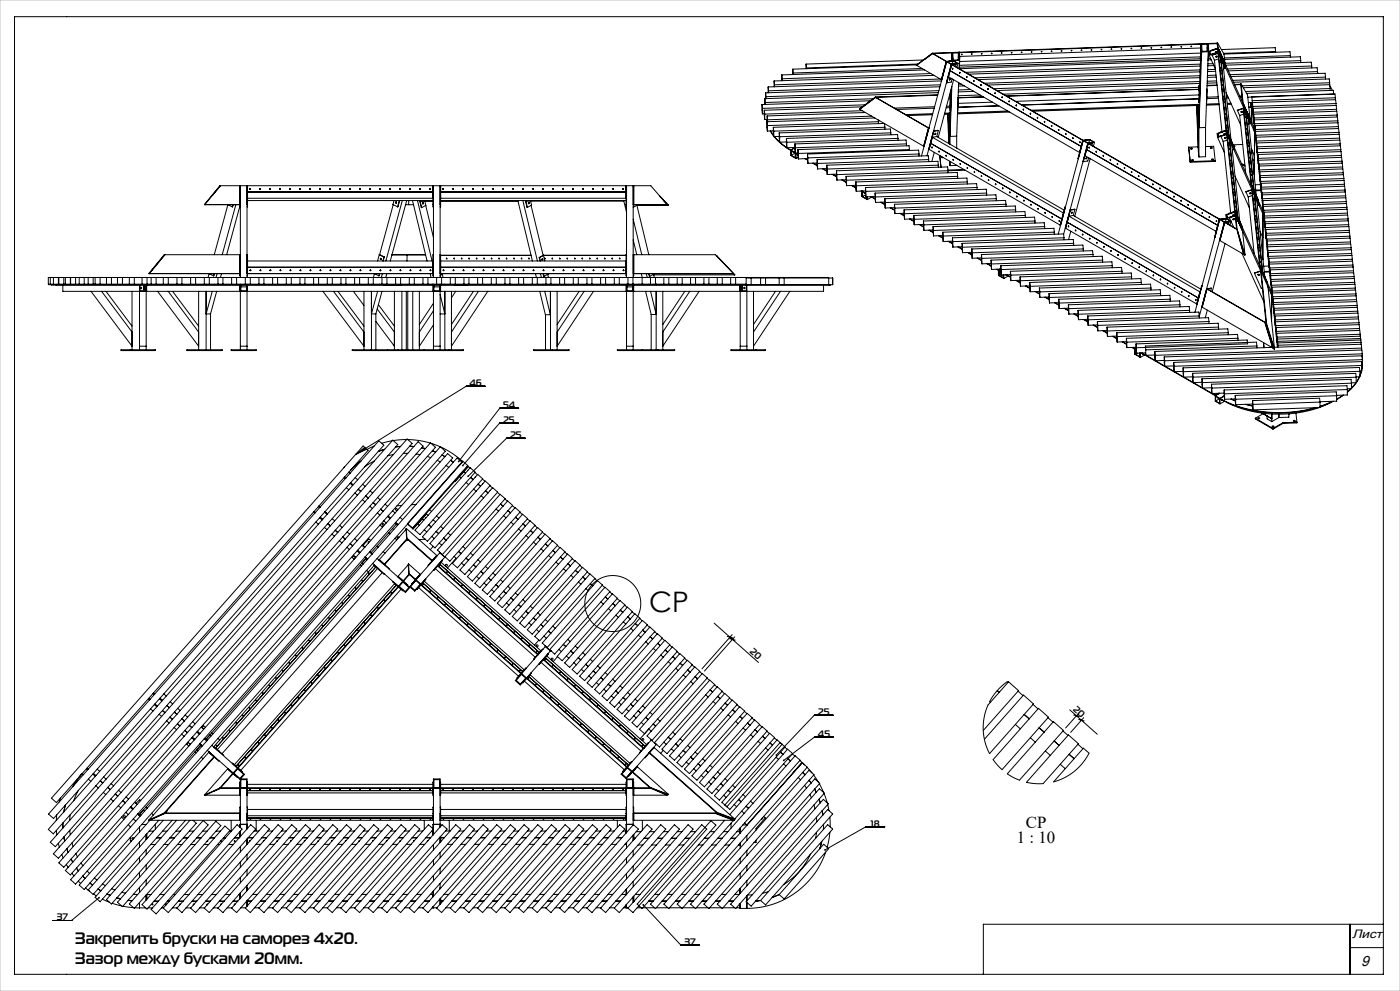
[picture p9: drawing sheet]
<svg xmlns="http://www.w3.org/2000/svg" width="420mm" height="297mm" viewBox="0 0 420 297" stroke-linecap="round" stroke-linejoin="round" font-family="sans-serif">
<defs><g id="words">
<text font-size="8.5" x="194.8" y="183.3">CP</text>
<g font-size="5">
<text x="307.7" y="248.2">CP</text>
<text x="305.1" y="252.8">1 : 10</text>
</g>
<g font-size="4.9">
<text x="22.4" y="282.9">Закрепить бруски на саморез 4х20.</text>
<text x="22.4" y="288.8">Зазор между бусками 20мм.</text>
</g>
<text font-size="4.4" x="408.3" y="289.6">9</text>
<text font-size="3.7" x="405.6" y="281.3">Лист</text>
<g font-size="2.8">
<text x="140.8" y="115.7">46</text>
<text x="150.9" y="122.3">54</text>
<text x="150.9" y="126.8">25</text>
<text x="153" y="131.3">25</text>
<text x="224.7" y="195.3" transform="rotate(42 224.7 195.3)">20</text>
<text x="245.4" y="214.3">25</text>
<text x="321.8" y="212.8" transform="rotate(42 321.8 212.8)">20</text>
<text x="245.4" y="220.8">45</text>
<text x="261.3" y="247.7">18</text>
<text x="17.1" y="275.8">37</text>
<text x="205.4" y="283.2">37</text>
</g>
</g></defs>
<g fill="none" stroke="#000" stroke-width=".3">
<path d="M4.4 5h410.6v287h-410.6zM241.8 19.2l.1 1.2M241.8 19.2v1.4M275 19.4l-37.2 1.3M275 19.6l7.5 4.3M275.1 19.6h-.2M275.3 19.2l-33.4 1.2M277 18l-35.2 1.2M279.7 15.9v.2M279.7 15.9l-4.8 3.7M279.7 16.1l-4.8 3.5M279.8 16.1h-.1"/>
<path d="M279.8 16.1l86 49.6M279.8 16.1l-2.4 1.7M279.8 16v.1M283.9 18.4l-1.5 5.5M284.2 18.5l1.7-.2 1.2 .7-1.7 .2zM285.3 18.3l-1.4 .1M285.4 18.3l.1-2.4-5.6 .2 4 2.3M285.5 15.7l.1 1.7M285.5 16.9l.1 .4zM285.6 19.4l39.3 22.7M285.6 17.4l.1 .8M285.6 17.4v.8"/>
<path d="M285.7 15.7l.1 2.5M285.8 15.9h1.7l.2 2-1.7 .1zM285.8 18.2h.1M285.9 18.2h-.1M285.9 18.3l-.2 .9M286 18.2l-2 .3-7.6 28.2M286 18.2l1.4 .8M286.7 19.1l.1 .1M286.8 19.2l-1.3 .2-1.5 5.4M286.8 19.2l-.2 .7M287.4 19l-2 .3-7.3 27.4M287.4 19l-.3 1.2"/>
<path d="M287.5 15.9l-.1 2.1M287.5 16.9l.1 .4zM287.7 15.7l.1 2.4M287.8 18.1l-.1 2.5M287.8 18.1l-1.8 .1M287.9 17.3h-.1M287.9 17.3l-.1 3.3M288.4 16.3h.2zM288.6 16.3h-.1M291.4 16.2h.2zM291.6 16.2h-.2M294.4 16.1h.2z"/>
<path d="M294.6 16l-.2 .1M297.4 16h.2zM297.6 15.9l-.2 .1M300.4 15.9h.2zM300.6 15.8h-.2M303.4 15.8h.2zM303.5 15.7h-.1M306.4 15.7h.2zM306.5 15.6h-.1M309.4 15.6h.2zM309.5 15.5h-.1M312.4 15.5h.2z"/>
<path d="M312.5 15.4h-.1M315.4 15.4h.2zM315.5 15.3h-.1M318.4 15.3h.2zM318.5 15.2h-.1M321.3 15.1l.3 .1zM321.5 15.1h-.1M324.3 15l.3 .1zM324.5 15h-.1M327.3 14.9l.3 .1zM327.5 14.9h-.1M330.3 14.8l.3 .1z"/>
<path d="M330.5 14.8h-.1M333.3 14.7h.3zM333.5 14.7h-.1M336.3 14.6h.3zM336.5 14.6h-.1M339.3 14.5h.3zM339.5 14.5h-.1M342.3 14.4h.2zM342.5 14.4h-.1M345.3 14.3h.2zM345.5 14.3h-.2M348.3 14.2h.2z"/>
<path d="M348.5 14.2h-.2M351.3 14.1h.2zM351.5 14.1h-.2M354.3 14h.2zM354.5 14h-.2M357.3 13.9h.2zM357.5 13.8l-.2 .1M360.1 19.8l-69.5 2.4M360.1 19.2l-70.5 2.5M360.1 17.6l-72.3 2.5M360.1 14.4l.1-1.2-80.5 2.7M360.1 14.4l-72.2 2.5"/>
<path d="M360.1 14.4l.1 1.5-72.3 2.5M360.1 18.1l-72.3 2.5M360.2 13.1l-72.4 2.6 .1 1.6M360.2 13.1l.1 1.7M360.2 14.3v.4zM360.2 17l-72.4 2.6M360.3 14.8v3.4l-.2-1.1M360.3 14.8l-.4 10.9M360.3 13.1l.2 2.5M360.5 13.3l1.7-.1 .1 2.1-1.7 .1zM360.5 15.6l-.8 22.7 2-.1M362.2 13.2l-.1 2.1"/>
<path d="M362.2 14.2v.4zM362.3 13l.2 2.5-2 .1M362.5 18.1h-.1M362.5 13l.1 1.7M362.6 14.7h-.2M362.6 14.7l-.9 23.5M362.8 16.6l1.8 4M362.8 16.6h-.3M362.9 15.4l2.4-.8 .1 1-2.4 .8zM362.9 15.4l.4 .9M363.2 17.5h-.7M363.4 17.9l-.9 .1"/>
<path d="M363.6 15.1l1.8-.7 10.8 23.9M363.7 16.6l.6 1.5M363.9 19.1h-1.5M364.2 19.7h-1.9M364.3 18.1l2.3 21.3M364.9 16.8h.1M365 15.5l-.3 .1M365 15.7l-.2-.2v.3M365.1 15.6h-.4M365.1 13l-4.9 .1M365.1 13v.1M365.1 13l.1 .1"/>
<path d="M365.1 13.1l-2.6 .1M365.1 13.1l.1 .2M365.1 16.9l-.4 .1M365.3 12.9l.3 2.7M365.3 12.9v1.5M365.3 12.9l1.9 3.3 .3 2.8 22.7-.8M365.4 16l2.4 23M365.5 14.5l-2.9 .9 .2 1.2M365.5 15.8v.1M365.5 15.8l-1.8 .8M365.5 15.8l2.1 4.7M365.5 15.9l2.1 4.6"/>
<path d="M365.5 15.9l-1.8 .7M365.5 15.9l2.4 23.1M365.6 17.7l-1.3 .4M365.6 15.6l-2.8 1M365.6 15.6l10.7 23.9M365.8 16.7l.1 .3zM366 18.5l.1 .2zM366.2 17.4l2.4 23.1M366.2 17.4h.1M366.4 14.9l16.2-.6 .1 1.1M366.9 18.9l2.4 23.1M367.2 16.2l19.8-.7 .1 1.2"/>
<path d="M367.4 17.8l22.7-.8 .1 1.2M367.7 19.5l25.7-.9 .1 1.2M382.7 15.4l-15.6 .6M382.7 15.4v.3M387.1 16.7l-19.8 .7M387.1 16.7v.4M390.2 18.2v.5M393.5 19.8l-25.2 .9M393.5 19.8v.6M228.6 31.3l.1 2.8M228.6 31.3l.1 1.2M228.7 32.5v1.6"/>
<path d="M229.3 34.1h-.6M229.3 33l.1 2.8M229.3 33l.1 1.2M229.4 34.2v1.6M229.4 29.6l.2 1.1M229.4 29.6l.1 1.7M229.6 30.7v.6M229.7 27.8v1.8M229.7 27.8l.1 1.2M229.8 29v.6M230 35.8l.1 .7M230.1 36.5l.1 1.1"/>
<path d="M230.1 36.5l.1 2.8M230.2 34.8v1.7M230.2 34.8l.1 1.1M230.2 35.8h-.8M230.2 37.6v1.7M230.3 35.9v.6M230.4 26.1l.1 1.7M230.4 26.1l.2 1.1M230.6 27.2v.6M231.1 39.2l1 1.6M231.2 39.2l.9 1.4M232 39.2l-1.8 .1"/>
<path d="M232 38.2l.1 1.1M232 38.2l.1 2.7M232.1 39.3v1.6M232.2 24.3v1.7M232.2 24.3l.2 1.1M232.4 25.4v.6M233.8 39.8l.1 1.2M233.8 39.8l.1 2.8M234.5 22.5v1.7M234.5 22.5l.2 1.1M234.7 23.6v.6M237.8 20.7l.2 1.2"/>
<path d="M237.8 20.7v1.6M238 21.9v.4M241.9 20.4v.2M257.9 32.7l19.3 11.2M258 32.8h-.2M258.7 33.2l-29.3 1M258.7 32l-29.4 1M259.5 31.4l-30.8 1.1M259.6 33.7l-29.4 1.1M261.1 30.2l-32.5 1.1M261.5 34.8l-31.2 1.1M261.9 29.6l-32.3 1.1"/>
<path d="M262.4 35.4l-32.3 1.1M262.6 29.1v.1M262.6 29.1l-4.8 3.7M262.6 29.2l-4.8 3.6M262.7 29.2l16 9.2M262.7 29.2l-4.8 3.5M263.5 36v.5M263.5 36.5v.6M263.5 36.5l-33.3 1.1M263.6 36l-.1 .4M265.3 37l-33.3 1.2M265.3 37l.2 1.1"/>
<path d="M265.5 38.1v.6M265.5 38.1l-33.4 1.2M267.2 39.8v.6M267.2 39.8l-33.3 1.2M267.2 39.8l-.1-1.1-33.3 1.1M276.6 20.5l-38.6 1.4M277.4 21l-42.9 1.5M278.7 38.4l-1.6 5.4M279.3 22l-44.6 1.6M279.7 34.4l-7.5 .2M279.8 34.1l-8.1 .3M280.2 39.3l-1.5 5.5"/>
<path d="M280.2 22.6l-48 1.7M280.3 32.4l-11.3 .4M280.4 32l-12.1 .4M280.6 39.9l-.1 .3zM281.3 28.5l-18.7 .7M281.3 28.4l-18.7 .7M281.5 39.1l-1.3 .2M281.5 39.1l-.5 1.8M281.5 27.8l-52.1 1.8M281.7 27.2l-51.9 1.8M282 26l-52.3 1.8M282.1 23.7l-49.7 1.7"/>
<path d="M282.1 25.4l-51.5 1.8M282.4 24.2l-52 1.9M283.9 24.7l.1 .1M284.3 34.2l.4 8.8M284.4 34.2l.4 8.9M284.5 23l39.4 22.7M284.7 34.2l-1.4 .1M284.7 33.9v.3M284.7 34.2l.3 1.2M284.8 33.9v.3zM284.8 33.9l.1 .1M284.9 34h.1"/>
<path d="M284.9 34l-.1 9.1M284.9 28.4h.2l-.2 3.4M284.9 31.8l-.9 .1M284.9 31.8l.1 1.5M285 32.3h-1.2M285 23.6l-.2 .3zM285 33.9v.1M285 33.9h.1M285 31.8v.3zM285 34h-.1M285 33.9v9.3M285 21.2l39.3 22.7"/>
<path d="M285 33.9h-1.6M285.1 28.3l.1 1.6M285.1 29.5v.4zM285.2 29.9l-.2 3.4M285.2 28.3h-.3M285.2 28.3l.1 1.6M285.2 27.6h-.1M285.3 27h-.1M285.3 27l-.1 1.3M285.3 29.9h-.1M285.3 29.9l-.3 3.4M285.6 25.9l-.6 15 2-.1"/>
<path d="M285.6 23.6l-.2 1-1.4 .2M285.8 20.5l.1 .2M286.1 23.9l-4.6 17.3M287.5 29.8h-.1M287.5 29.8l-.2 3.5M287.6 24.8l-.6 16M287.9 21.7l.1 .2M288 21.7h-.1M288.3 25.2h-.7M289.3 25.7l-1.7 .1M290.1 22.9v.2M291.2 26.8l-3.7 .2"/>
<path d="M292.1 27.4l-4.6 .1M292.2 24.1v.3M294 28.5l-6.6 .2M294.3 25.4v.2M295 29l-7.6 .3 .1 .5M295.1 29.1l-7.7 .2M296.5 26.6v.2M297.7 30.6l-10.3 .4M298.6 27.8v.2M299.7 31.7l-12.3 .5M300.7 29v.3M302.3 33.3l-15 .5"/>
<path d="M302.8 30.3v.1M302.9 33.6l-15.7 .5M304.9 31.5v.2M305 31.6h-.1M307 32.7l.1 .2M309.2 33.9v.2M311.3 35.2v.2M313.4 36.4v.2M315.5 37.6l.1 .2M317.6 38.8l.1 .2M358.9 31.6l.6 12.8M359.1 31.6l.4 9.4"/>
<path d="M359.4 31.6l-49.6 1.7M359.4 31.6l.1 1.2M359.4 31.3v.3M359.5 31.3v.3zM359.5 31.3v.1M359.5 32.5v12.8l.2 1.7M359.5 31.4v1.4M359.7 31.3v.1M359.7 31.3h.1M359.7 31.4h-.2M359.7 32.7l-.2 .1M359.7 31.3v15.7"/>
<path d="M359.7 26.8l-57.7 2M359.7 26.8l.1 1.7-55.1 1.9M359.7 26.8l-57.8 2M359.7 26.2l-58.7 2M359.7 31.3l-50.4 1.7M359.7 30.7l-.1-1.1-53 1.9M359.7 25.7v1.1M359.7 25.7l.1 1.6M359.7 26.9l.1 .4zM359.8 29.6l-53.2 1.9M359.8 27.3l-.1 3.4M359.9 25.7h-.2"/>
<path d="M359.9 25.7l.1 1.6M359.9 25l-60.8 2.1M359.9 24.4l-61.8 2.2M360 23.3l-63.8 2.2M360 22.7l-64.7 2.3M360 27.3h-.2M360 27.3l-.3 3.4M360 21.5l-66.6 2.4M360 21l-67.5 2.3M361.7 38.2v8.8h-2M362.1 26.6v.6M362.1 27.2h.1"/>
<path d="M362.1 27.2l-.2 3.5M364.6 20.8l-2.3 .1M364.7 21.4l-2.4 .1M364.8 22.5l-2.6 .1M364.9 23.1l-2.7 .1M365 24.3l-2.8 .1M365 24.8l-2.8 .1M365.1 25.5l-3 .1M365.1 25.6l-3 .1M365.5 29l-3.4 .1M365.5 29.4l-3.5 .2M365.7 31.1l-3.8 .1"/>
<path d="M365.7 31.4l-3.8 .1M366.2 20.2l.1 .2zM366.4 21.9l.1 .2zM366.6 23.6v.3zM366.8 25.4v.2zM366.9 27.1l.1 .2zM367.1 28.8l.1 .3zM367.3 30.6l.1 .2zM367.5 32.3l.1 .2zM367.6 20.5l-.5 .1M367.7 34v.2zM367.8 27.8l4.4 9.6"/>
<path d="M367.8 35.7l.1 .3zM367.9 39l.2 1.2M367.9 39l10.8 23.9 .2 1.2M367.9 39l-1.8 .7M368 37.5l.1 .2zM368.2 39.2l.1 .2zM368.3 28.9h-.4M368.5 21.2l26.6-.9 .2 1.2M368.5 29.3l-.5 .1M369.3 30.9l-1.1 .1M369.3 22.9l28.2-.9 .1 1.1M369.4 31.3h-1.2"/>
<path d="M370.1 24.7l28.7-1.1 .1 1.2M371.2 33.1l.7 1.5M371.9 34.6l1.8 17.2M372.1 25.2l.1 .2M372.1 25.2l-1.8 .1M372.2 25.4v.1M372.2 25.4h-1.8M372.3 25.2l2 3.3 .7 7.1M372.3 25.2l.7 5.9M372.3 25.2l.5 5.5M372.6 28.8h-.7M372.6 29.2h-.5"/>
<path d="M372.6 33.4h-.2M372.7 33.5h-.4M373 31h-.1M373 32.5l2.4 23M373 26.3l25.9-.9 .1 1.1M373.1 32.4l2.4 23.3M373.1 32.4l2 4.6M373.1 32.4l-1.9 .7M373.1 32.5l-1.9 .6M373.1 34.2l-1.2 .4M373.4 33.3l.1 .2zM373.6 35l.1 .2z"/>
<path d="M373.8 36.7l.1 .3zM373.8 34l2.4 23.1M373.8 34h.1M374 38.5v.2zM374 28l26-.9 .1 1.1-25.8 .9M374.5 35.5l2.4 23.1M374.5 30.8l1.1-.1 .1 1.1M375.1 30.7l.2 1.4M375.1 36.9v.1M375.1 37l-.5 .2M375.2 30.7v.3zM375.3 32.1h-.7"/>
<path d="M375.3 30.7v1.4M375.4 32.2h-.7M375.4 30.7v5.9M375.6 32.5v1.3h.3M375.6 32.1v1.4M375.6 30.9l.1 1.2M375.7 30.2v1.6M375.7 30.7l.1 2.8M375.7 30.7l.1 1.2M375.7 31.8h.1M375.7 32l-.1 .1v4.8M375.8 31.9v1.6"/>
<path d="M375.9 32.5l.1 2.8M375.9 32.5l25-.9 .1 1.2M375.9 32.5l.1 1.1M375.9 33.5h-.1M376 33.6l.2 3.4M376.1 35.3h-.1M376.2 35.4v1.6M376.2 38.3l.3 1.2M376.3 35.9l24.9-.8 .1 1.1M376.3 35.9l.1 2.8M376.3 35.9l.1 1.2M376.3 37h-.1"/>
<path d="M376.3 38.2v.1M376.3 38.3h-.1M376.3 39.5v14M376.4 37.1l.2 3.3M376.4 38.7h.1M376.5 39.5h-.2M376.6 38.8v1.6M376.6 39.4l.2 2.8M376.6 39.4l.2 1.1M395.3 21.8l.3 .2M395.3 21.5l-26.3 .9M395.3 21.5v.5"/>
<path d="M397.6 23.1l-27.8 1M397.6 23.1v.6M398.9 24.8l-26.2 .9M398.9 24.8v.7M398.9 25.6l.8 1.5M399 26.5l-25.4 .9M399 26.5v.6M400.6 29.3l-.1-1.2-25 .9 .2 1.2M400.6 29.3l-24.9 .9M400.6 29.3v.6M400.7 29.9l.1 1.1M400.7 29.9l-25 .8"/>
<path d="M400.8 31l-25 .9M400.8 31v.6M401 32.8l-25 .8M401 32.8v.5M401.2 34.5l-.2-1.2-24.9 .9 .1 1.2M401.2 34.5l-25 .9M401.2 34.5v.6M401.3 36.2l-24.9 .9M401.3 36.2v.6M401.5 37.9l-.1-1.1-25 .9 .2 1.1M401.5 37.9l-24.9 .9M401.5 37.9v.6"/>
<path d="M401.6 38.5l.1 1.2M401.6 38.5l-25 .9M401.7 39.7l-24.9 .8M401.7 39.7v.6M66 55.7h129.2l4.9 5.6M66 55.7h.1M66 55.7l-4.6 5.7M66.1 55.7h.1M66.1 55.7l-4.7 5.7M66.1 55.7l-2.3 2.8M72 55.7l.1 6.3M72.1 55.7v27.5"/>
<path d="M74.1 55.7v27.5M74.3 55.7l-.2 6.3M74.3 57.5h55.6M74.3 59.4h55.6M74.9 56.6h.2M77.9 56.6h.2M80.9 56.6h.2M83.9 56.6h.2M86.9 56.6h.2M89.9 56.6h.2M92.9 56.6h.2M95.9 56.6h.2"/>
<path d="M98.9 56.6h.2M101.9 56.6h.2M104.9 56.6h.2M107.9 56.6h.2M110.9 56.6h.2M113.9 56.6h.2M116.9 56.6h.2M119.9 56.6h.2M122.9 56.6h.2M122.9 56.7h.2M122.9 56.7h.1M123.1 56.6l-.2 .1"/>
<path d="M125.9 56.6h.2M128.9 56.6h.2M129.9 55.7l.1 6.3M130 55.7v27.5M132 55.7v27.5M132.2 55.7l-.2 6.3M132.2 57.5h55.6M132.2 59.4h55.6M132.8 56.6h.3M135.8 56.6h.3M138.8 56.6h.3M141.8 56.6h.3"/>
<path d="M144.8 56.6h.3M147.8 56.6h.3M150.8 56.6h.3M153.8 56.6h.3M156.9 56.6v.1M156.9 56.5l.2 .1M156.9 56.5l-.1 .1M159.8 56.6h.3M162.8 56.6h.3M162.9 56.7h.1M165.8 56.6h.3M168.8 56.6h.3"/>
<path d="M171.8 56.6h.3M171.9 56.7h.1M174.8 56.6h.3M177.8 56.6h.3M180.8 56.6h.3M180.9 56.7h.1M183.8 56.6h.3M186.8 56.6h.1M186.9 56.5l-.1 .1M186.9 56.5l.2 .1M186.9 56.5l-.1 .1h.2M187.8 55.7l.2 6.3"/>
<path d="M188 55.7v27.5M190 55.7v27.5M190.1 55.7l-.1 6.3M197.8 58.7l2.6 2.8M232.2 40.9l2.1 2.1 3 2.1M232.3 40.9l1.6 1.7M233.8 40.9h-1.7M233.9 41v1.6M233.9 42.6l2.1 1.6M235.9 42.5l-2 .1M235.9 41.5l.1 1.1M235.9 41.5l.1 2.8"/>
<path d="M236 42.6v1.7M236.1 44.3l1.2 .7M237.3 45l1.3 .7M237.3 45v1.6l1.5 .9M237.4 45.2l1.2 .7-1.2 .7zM237.9 45.5l.2 .1M238 45.5l-.1 .1M238.5 44.3l-1.2 .7M238.5 43.1l.1 2.8h.8M238.5 43.1l.1 1.2M238.5 44.2l-2.5 .1M238.6 44.3v2.9l-1.2-.6"/>
<path d="M238.7 45.9v1.5M238.8 45.9l.6 .4M238.8 45.9v1.6M238.9 45.9l.5 .3M239.3 46.3l.1 .1M239.4 46.4h.1M239.4 44.8l.1 1.2M239.4 44.8l.1 2.8M239.4 47.1l-.6 .4M239.5 46v1.6M241.5 47.6l.8 .4M241.7 47.5l.6 .4"/>
<path d="M242.2 46.2l.2 1.1M242.2 46.2l.2 2.7M242.2 47.5l-2.7 .1M242.4 47.3v1.6M243.8 48.9l1.4 .8M244 48.9l1.2 .6M245.1 48.9h-2.7M245.1 47.8l.2 1.2M245.1 47.8l.2 2.8M245.3 49v1.6M246.7 50.6l1.4 .7M246.9 50.6l1.2 .6"/>
<path d="M248 49.5l.2 1.2M248 49.5l.2 2.8M248 50.5l-2.7 .1M248.2 50.7v1.6M249.6 52.2l1.4 .8M249.8 52.2l1.2 .7M250.9 51.2l.2 1.1M250.9 51.2l.2 2.8M250.9 52.2l-2.7 .1M251.1 52.3v1.7M252.5 53.9l1.4 .8M252.7 53.9l1.1 .7"/>
<path d="M253.8 53.9l-2.7 .1M253.8 52.9l.2 1.1M253.8 54.5l.2 1.1M253.8 52.9v1.6M254 54v1.6M255.4 55.6l1.4 .8M255.6 55.6l1.1 .6M256.7 55.5l-2.7 .1M256.7 54.5l.2 1.2M256.7 54.5l.2 2.8M256.9 55.7v1.6M258.3 57.3l.2 .1"/>
<path d="M258.5 57.4l1.1 .5M258.6 57.4h-.1M258.6 57.3v1.6l1.6 .9M258.8 58.9l1.2 .7v-.6M258.8 57.2l-.1 1.7M259.4 57.9h.1M259.3 57.8l.2 .1M259.6 57.2l-2.7 .1M259.6 56.2l.2 1.2M259.6 56.2l.2 2.8M259.7 58l-.9-.5v1.4M259.7 58.4l-.9 .5"/>
<path d="M259.8 57.4v1.6M260.1 59v.8M260.2 59v.8M261.3 58.9l1.3 .8M261.5 58.9l1 .7M261.5 59.1l-1.3 .7M262.5 57.9l.2 1.1M262.5 57.9l.2 2.8M262.5 58.9l-2.7 .1M262.7 59v1.7M265.4 59.6l.2 1.1M265.4 59.6v1.6"/>
<path d="M269.4 41.5v.6M269.4 41.5l-33.4 1.1M269.4 41.5l-.1-1.2-33.4 1.2M271.9 43.1l-.1-1.1-33.3 1.1M271.9 43.1v.6M271.9 43.1l-33.3 1.2M272.8 44.8v.3M272.8 44.8l-33.3 1.2M272.8 44.8l-.1-1.1-33.3 1.1M275.7 46.1v.7M275.7 46.1l-33.3 1.2M275.7 46.1l-.1-1.1-33.4 1.2"/>
<path d="M278.6 47.8v.6M278.6 47.8l-33.3 1.2M278.6 47.8l-.1-1.1-33.4 1.1M278.6 44.7l39.6 22.8M279.2 42.9l39.3 22.8M279.6 44.1l.1 .2M280.3 45.7l-.8 2.7M281 40.9l-1.3 .2 39.3 22.7M281 40.9l38.3 22.1M281.5 49.5v.6M281.5 49.5l-33.3 1.2M281.5 49.5l-.1-1.2-33.4 1.2"/>
<path d="M281.7 45.3l.1 .2M281.9 46.7l.4 3.4zM282.1 46.7h-.2M282.5 47.2h.5M282.6 47v.2h.4M283.9 46.6v.2M283.9 46.6l-.1 .1M284.4 51.2v.6M284.4 51.2l-33.3 1.1M284.4 51.2l-.1-1.2-33.4 1.2M284.9 48.3l.1 1.3M285 48.4v1.2"/>
<path d="M286 47.8v.2M287 40.8v3.6M287 49.5v.1M287 49.6h-2M287.3 52.8v.7M287.3 52.8l-33.3 1.2M287.3 52.8l-.1-1.1-33.4 1.2M288.1 49v.2M289.2 50.8l-4.8 .2M289.5 51l-5.1 .2M290.2 54.5v.6M290.2 54.5l-33.3 1.2"/>
<path d="M290.2 54.5l-.1-1.1-33.4 1.1M290.2 50.2l.1 .2M292.4 51.4v.3M293.1 56.2v.6M293.1 56.2l-33.3 1.2M293.1 56.2l-.1-1.2-33.4 1.2M294.5 52.7v.2M296 57.9v.6M296 57.9l-33.3 1.1M296 57.9l-.1-1.2-33.4 1.2M296.6 53.9v.2M298.7 55.1v.2"/>
<path d="M298.9 59.5v.7M298.9 59.5l-33.3 1.2M298.9 59.5l-.1-1.1-33.4 1.2M300.8 56.3l.1 .3M303 57.6v.2M305.1 58.8v.2M319.8 40.1v.2M321.9 41.3v.2M324 42.5v.2M324.9 48.4l.1 .1M325.2 42.2l1.7-.3 1.2 .7-1.7 .3zM325.5 46.6l39.3 22.7"/>
<path d="M325.9 47.3l-.1 .3zM326 44.8l39.3 22.7M326.3 41.9l-1.5 .2-1.3 5.5M326.6 43l44.6 25.7M326.6 47.3l-.3 .9-1.3 .3M326.8 44.1v.2M326.9 41.9l-.3 .9M327 47.5l-4.6 17.3M327.7 42.7l.1 .1M327.8 42.8l-1.3 .2-1.5 5.5M327.8 42.8l-.2 .8M328.3 42.6l-1.9 .4-7.3 27.2"/>
<path d="M328.3 42.6l-1.4-.8-2 .3-7.4 28.1M328.3 42.6l-.3 1.2M328.9 45.3v.2M331 46.6l.1 .2M333.1 47.8l.1 .2M335.3 49v.2M337.4 50.2v.2M339.5 51.5v.2M341.6 52.7l.1 .2M343.8 53.9v.2M345.9 55.1v.2M348 56.4v.2"/>
<path d="M350.1 57.6v.2M352.2 58.8l.1 .2M356.6 44.1v.2M356.6 44.1l.5 4.5M357.2 44.4h.1a.24 .24 0 0 1 .3 0 .24 .24 0 0 1 0 .3 .24 .24 0 0 1-.4-.1zM357.2 44.6h.4M357.5 47.9l.1-.1a.24 .24 0 0 1 .4 0 .24 .24 0 0 1-.1 .4 .24 .24 0 0 1-.3-.1zM357.6 48.1h.4M359.5 44l-2.9 .1M361.7 43.9l2.4-.1 .4 4.4M363.1 44.2h.1a.24 .24 0 0 1 .4 0 .24 .24 0 0 1 0 .3 .24 .24 0 0 1-.4-.1zM363.2 44.4h.4"/>
<path d="M363.5 47.7l.1-.1a.24 .24 0 0 1 .4 0 .24 .24 0 0 1-.1 .4 .24 .24 0 0 1-.3-.1zM363.5 47.9h.5M364.5 48.2v.2l-7.4 .2M364.5 48.2l-7.4 .2v.2M365.3 41.2l-.2-1.2 2.9-.9 2 4.4M365.3 41.2l2 4.5M365.4 40l2.4-.8 .1 1-2.4 .8zM365.4 40l.4 .9M366.3 40.8v.1M366.3 40.9l1.8-.6 7.5 16.5M366.3 40.9l.7 1.5M367 42.4l2.2 21.4"/>
<path d="M367.5 40.1l-.3 .1h.4M367.5 40.3l-.2-.2v.3M367.6 41.2h.1M367.7 41.2l-.3 .2M367.7 41.2v.2M367.7 41.3h-.3M368 40.3l2.4 23.1M368.1 40.2l3 28.5M368.1 40.2l2.1 4.5-.5 .3M368.1 40.2l-2.8 1M368.2 42l-1.2 .4M368.5 41.1v.2z"/>
<path d="M368.6 42.8l.1 .2zM368.8 44.5l.1 .2zM368.8 41.8l2.4 23M368.8 41.8h.1M369 46.2l.1 .3zM369.2 48l.1 .2zM369.4 49.7v.2zM369.5 43.3l2.4 23M369.5 51.4l.1 .3zM369.7 53.2l.1 .2zM369.9 54.9l.1 .2zM370 43.7l.5 .1-.3 .2"/>
<path d="M370.1 56.6l.1 .2zM370.1 43.9h.3M370.3 58.3l.1 .3zM370.5 52.8l4.3 9.5M372.5 49l1 .5M372.6 49.3l.9 .4M372.8 43.3l-2.9 .1M373.8 57.5l.7 1.5M374.1 40.2l.1 .2zM374.3 41.9l.1 .3zM374.5 59l1.7 17M374.5 43.7l.1 .2z"/>
<path d="M374.7 45.4l.1 .2zM374.9 47.1v.2zM375 48.8l.1 .3zM375.1 57.8l.1 .1M375.2 57.9l-.3 .1M375.2 57.9v.1M375.2 50.6l.1 .2zM375.2 57.9h-.3M375.4 52.3l.1 .2zM375.4 44.6l.9 2M375.4 55.6l2.2 4.6M375.4 44.6v.3"/>
<path d="M375.5 56.9l2.4 22.7M375.6 44.9v1.2M375.6 54l.1 .3zM375.6 56.8l-1.8 .7M375.6 56.8l2.1 4.6M375.7 58.6l-1.2 .4M375.8 55.8v.2zM376 57.7v.2zM376.2 59.4v.2zM376.2 50.8h-.1M376.2 51h-.1M376.2 46.4v5.9"/>
<path d="M376.2 48h-.4M376.3 58.4l2.5 23.1M376.3 58.4h.1M376.3 58.4l-.6-1.5 2.4 23.1M376.3 41.1l.3 .1M376.6 40.4h.1M376.8 40.5v1.7M376.8 41.1l25-.9 .1 1.2M376.8 41.1l.1 2.8M376.8 41.1l.1 1.2M376.8 42.2h.1M376.9 42.3v1.6"/>
<path d="M377 42.9l.1 2.7M377 42.9l.1 1.1M377 43.9h-.1M377 59.9l2.4 23.1M377.1 44v1.6M377.2 44.6l24.9-.9 .2 1.2M377.2 44.6l.2 2.8M377.2 44.6l.1 1.1M377.2 45.6h-.1M377.3 45.7l.2 3.4M377.5 47.5v1.6M377.5 48l25-.8 .1 1.1"/>
<path d="M377.5 48l.2 1.2M377.5 49.1h.1M377.5 48l.2 2.8M377.7 49.2v1.6M377.7 49.8l25-.9 .1 1.1M377.7 49.8l.1 1.1M377.7 49.8l.1 2.8M377.7 50.8h.1M377.8 50.9v1.7M377.9 51.5l.1 1.1M377.9 51.5l.1 2.8M377.9 52.5l-.1 .1"/>
<path d="M378 52.6v1.7M378.1 53.2l24.9-.9 .2 1.2M378.1 53.2l.1 1.2M378.1 53.2l.1 2.8M378.1 54.3h-.1M378.1 55.3l-1.6 .1M378.2 54.4v1.6M378.3 55l24.9-.9 .1 1.1M378.3 55l.1 1.1M378.3 55l.1 2.7M378.3 56h-.1M378.3 56.9l-1.6 .1"/>
<path d="M378.3 57.1l-1.6 .1M378.4 56.1v1.6M378.4 56.7l25-.9 .1 1.2M378.4 56.7l.2 1.1M378.4 56.7l.2 2.8M378.4 57.7h.1M378.6 57.8l.1 3.4M378.6 59.5h.1M378.7 59.6v1.6M401.9 41.4l-25 .9M401.9 41.4v.6M401.9 42l.2 1.1"/>
<path d="M401.9 42l-24.9 .9M402.1 43.1l-25 .9M402.1 43.1v.6M402.3 44.9l-25 .8M402.3 44.9v.5M402.4 46.6l-.1-1.2-24.9 .9 .1 1.2M402.4 46.6l-24.9 .9M402.4 46.6v.6M402.6 48.3l-24.9 .9M402.6 48.3v.6M402.8 50l-25 .9M402.8 50v.6"/>
<path d="M402.9 50.6l-25 .9M402.9 50.6l.1 1.2M403 51.8l-25 .8M403 51.8v.6M403.2 53.5l-25 .9M403.2 53.5v.6M403.3 55.2l-24.9 .9M403.3 55.2v.6M403.5 57l-24.9 .8M403.5 57v.5M403.7 58.7l-.1-1.2-25 .9 .1 1.2M403.7 58.7l-25 .9"/>
<path d="M403.7 58.7v.6M49.3 76.3h22.8M49.3 76.3l-4.6 5.7M49.5 76.3l-4.7 5.7M61.4 61.4h10.6M61.5 61.3h10.6M69.7 62l-1.3-.6-4.1 14.9M69.9 61.4l-.2 .6M70 61.4l-.3 .6M70.8 61.4l-4.1 14.9M72 76.3l.1 6.4M72 61.8l-4 14.5"/>
<path d="M74.1 76.3h.2l-.2 6.4M74.1 61.3h.2M74.3 78.2h55.6M74.3 60.1h55.6M113.8 76.3h.1M113.8 76.3l-.5 1.9M113.8 76.3l1.4 .7M113.9 76.3l1.4 .7M114.3 77.4v.4v-.3M115.2 77l-.3 1.2M115.2 77h.1M115.3 77l-.3 1.2"/>
<path d="M117.6 76.4h10.1M118 61.3l-4.1 15M118.2 60.1l-.3 1.2 1.4 .7M118.9 60.5v.4M118.9 60.6v.3M119.8 60.1l-.5 1.9M119.9 60.1l-.6 1.9M120.7 60.1l-4.9 18.1M121.7 61.4h2.4M122 60.1l-4.9 18.1M122.1 76.3v1.9M122.6 60.1v1.3"/>
<path d="M123.7 60.1l4.4 18.1M125.2 60.1l4.4 18.1M125.9 60.1l.6 2.1M126.8 60.8h.1M126.8 60.8v.3M126.9 60.8l-.1 .1M127.5 60.3l.2 1.2M127.7 61.6l2.3 9.6M127.7 61.5l-1.2 .7M129.9 61.3h.1M129.9 60.3h-3.9v-.2l.5 2.1M130 76.3v6.4"/>
<path d="M132 76.3v6.4M132 61.3h.2M132.2 76.6h27.1M132.2 76.5h27.1M132.2 60.3h23.2M132.2 78.2h55.6M132.2 60.1h55.6M134 77.4l.1 .2M136.2 77.4l.1 .2M138.5 77.4l.1 .2M140.7 77.4l.1 .2M143 77.4l.1 .2"/>
<path d="M145.2 77.4l.1 .2M147.5 77.4l.1 .2M149.7 77.4l.1 .2M152 77.4l.1 .2M154.2 77.4l.1 .2M155.4 60.1l4.3 18.1M156.5 77.4v.2M156.9 60.1l4.3 18.1M157.6 60.1l.6 2.1M158.5 60.8l.1 .2M158.6 60.7v.4M158.7 77.4l.1 .2"/>
<path d="M159.2 60.3l.3 1.2-1.3 .7M159.3 61.6l3.6 14.9M161.8 77.2l.2 1M161.8 77.2h.1M161.9 77.2l.2 1M162.7 77.6v.4l-.1-.3M163.1 76.5h.1M163.1 76.5l-1.2 .7M163.5 77.4v.2M165.7 77.4l.1 .2M167.9 77.4l.1 .2M170.2 77.4l.1 .2"/>
<path d="M172.4 77.4l.1 .2M174.7 77.4l.1 .2M176.9 77.4l.1 .2M179.2 77.4l.1 .2M181.4 77.4l.1 .2M183.7 77.4l.1 .2M185.9 77.4l.1 .2M187.1 60.1l.9 3.5M187.2 60.3h-29.4l-.1-.2 .5 2.1M187.8 61.3h.2M187.8 76.6h-24.8l.4 1.6M187.8 76.5h-24.8l-1.2 .7"/>
<path d="M188 76.3v6.4M190 76.3h24.6l5.8 6.1M190 61.3h10.1M190 65.7l2.5 10.6M190 71.9l1 4.4M190.1 76.3l-.1 6.4M191 61.4l.1 .1M191.1 61.5l3.5 14.8M191.1 61.5h9.3M191.1 61.5l-1.1 .6M199.1 60.1l1.3 1.4M200.1 61.3l-10 .1"/>
<path d="M215 76.7h.1M215.1 76.7l5.3 5.7M215.1 76.7h-.1M264.2 60.6l1.3 .8M264.4 60.6l1 .6M265.4 61.2l.2 1.1M265.4 60.6l-2.7 .1M265.6 60.7v1.6M267.1 62.3l1.3 .7M267.3 62.3l1 .6M268.3 62.2l-2.7 .1M268.3 61.2l.2 1.2"/>
<path d="M268.3 61.2l.2 2.8M268.5 62.4v1.6M270 64l1.3 .7M270.2 64l1 .6M271.2 63.9l-2.7 .1M271.2 62.9l.2 1.2M271.2 62.9l.2 2.8M271.4 64.1v1.6M272.9 65.6l1.3 .8M273.1 65.6l1 .6M274.1 64.6l.2 1.1M274.1 66.2l.2 1.2"/>
<path d="M274.1 64.6v1.6M274.1 65.6l-2.7 .1M274.3 65.7v1.7M275.8 67.3l1.3 .8M276 67.3l1 .6M277 67.3l-2.7 .1M277 66.2l.2 1.2M277 66.2l.2 2.8M277.2 67.4v1.6M278.7 69l1.3 .7M278.9 69l1 .6M279.9 68.9l-2.7 .1"/>
<path d="M279.9 67.9l.2 1.2M279.9 67.9l.2 2.8M280.1 69.1v1.6M281.6 70.7l1.3 .7M281.8 70.6l1 .7M282.8 69.6l.2 1.1M282.8 71.2l.2 1.2M282.8 69.6v1.6M282.8 70.6l-2.7 .1M283 70.7v1.7M284.5 72.3l1.3 .8M284.7 72.3l1 .6"/>
<path d="M285.7 71.3l.2 1.1M285.7 71.3l.2 2.8M285.7 72.3l-2.7 .1M285.9 72.4v1.7M287.4 74l1.2 .7M287.6 74l1 .6M288.6 74l-2.7 .1M288.6 72.9l.2 1.2M288.6 72.9l.2 2.8M288.8 74.1v1.6M290.3 75.7l1.2 .7M290.5 75.7l1 .6"/>
<path d="M291.5 74.6l.2 1.2M291.5 76.2l.2 1.2M291.5 74.6v1.6M291.5 75.6l-2.7 .1M291.7 75.8v1.6M293.2 77.3l1.2 .8M293.4 77.3l1 .7M294.4 76.3l.2 1.1M294.4 76.3l.2 2.8M294.4 77.3l-2.7 .1M294.6 77.4v1.7M296.1 79l1.2 .8"/>
<path d="M296.3 79l1 .6M297.3 79l-2.7 .1M297.3 78l.2 1.1M297.3 78l.2 2.7M297.5 79.1v1.6M300.2 79.6l.1 1.2M300.2 79.6v1.7M301.8 61.2v.6M301.8 61.2l-33.3 1.2M301.8 61.2l-.1-1.1-33.4 1.1M304.7 62.9v.6M304.7 62.9l-33.3 1.2"/>
<path d="M304.7 62.9l-.1-1.2-33.4 1.2M307.2 60v.2M307.6 64.6v.6M307.6 64.6l-33.3 1.1M307.6 64.6l-.1-1.2-33.4 1.2M309.3 61.2l.1 .3M310.5 66.2v.7M310.5 66.2l-33.3 1.2M310.5 66.2l-.1-1.1-33.4 1.1M311.4 62.5l.1 .2M313.4 67.9v.6M313.4 67.9l-33.3 1.2"/>
<path d="M313.4 67.9l-.1-1.1-33.4 1.1M313.6 63.7v.2M315.7 64.9v.2M316.3 69.6v.6M316.3 69.6l-33.3 1.1M316.3 69.6l-.1-1.2-33.4 1.2M317.8 66.1v.3M319.2 71.3v.6M319.2 71.3l-33.3 1.1M319.2 71.3l-.1-1.2-33.4 1.2M319.5 62l.1 .1M319.5 62l-1.4 5.5"/>
<path d="M319.6 68.3l39.5 22.9M319.6 62h-.1M320.2 66.6l39.3 22.7M320.6 67.7v.3M321.1 63l-1.4 5.4M321.2 69.3l-.6 2.5M321.6 63.6l-.2 .3zM322 64.6l-1.3 .2 39.3 22.7M322 64.6l38.2 22M322.1 72.9v.6M322.1 72.9l-33.3 1.2M322.1 72.9l-.1-1.1-33.4 1.1"/>
<path d="M322.5 62.8l-1.4 .2M322.5 62.8l-.5 1.8M322.7 69v.2M324.8 70.2l.1 .2M325 74.6v.6M325 74.6l-33.3 1.2M325 74.6l-.1-1.2-33.4 1.2M326.9 71.4l.1 .2M327.9 76.3v.6M327.9 76.3l-33.3 1.1M327.9 76.3l-.1-1.2-33.4 1.2M329.1 72.6v.3"/>
<path d="M330.8 77.9v.7M330.8 77.9l-33.3 1.2M330.8 77.9l-.1-1.1-33.4 1.2M331.2 73.9v.2M333.3 75.1v.2M333.7 79.6v.6M333.7 79.6l-33.4 1.2M333.7 79.6l-.1-1.1-33.4 1.1M335.4 76.3l.1 .2M337.6 77.5v.3M339.7 78.8v.2M341.8 80v.2"/>
<path d="M354.4 60v.2M356.5 61.3v.2M358.6 62.5v.2M360.7 63.7l.1 .2M362.8 64.9l.1 .2M365 66.2v.2M365.8 65.7l-1.4 5.5M365.9 72l7.1 4.2M366.2 65.8l1.6-.2 1.3 .6-1.7 .3zM367.2 65.6l-1.4 .1M367.5 73l-3.8 14.4M367.8 65.6l-.2 .9"/>
<path d="M367.9 65.5l-2 .3-7.4 27.8M367.9 65.5l1.4 .8M367.9 65.5l2.8-.9 7.6 16.8M368 64.4l2.4-.8 .1 1-2.4 .8zM368 64.4l.4 .9M368.6 66.4l.1 .1M368.7 64l1.9-.7 10.7 24 .2 1.1-1.1-2.3M368.7 64h.1M368.7 66.5l-1.3 .2-1.4 5.4M368.7 66.5l-.2 .7M368.8 65.2v.1M368.8 65.3l1.3 2.8"/>
<path d="M369.3 66.3l-2 .3-7.5 28.2M369.3 66.3l-.3 1.2M369.9 65.7h.4h-.4M370.1 64.5h-.3M370.1 64.7l-.2-.3v.3M370.2 64.5h-.4M370.5 60.1v.2zM370.6 64.7l.4 3.9M370.6 63.4l-2.8 1 .1 1.1M370.6 61.8l.1 .2zM370.7 64.7l-1.9 .6M370.8 63.5l.1 .3z"/>
<path d="M371.2 68.7l1.8 7.5M371.3 69.2l2.2 7.2M372.2 72.8l1.3 3.6M372.6 75.9l6.6 14.5M372.6 67.9h.1M372.7 69.1l.8 7.3M376.3 61.1l.1 .3zM376.5 62.9l.1 .2zM376.7 64.6l.1 .2zM376.9 66.3l.1 .3zM377.1 68.1v.2zM377.2 69.8l.1 .2z"/>
<path d="M377.4 71.5l.1 .2zM377.6 60.1v.1M377.6 60.2h-.1M377.6 73.2l.1 .3zM377.7 61.4l1.2 2.7M377.7 61.3v.1M377.7 61.4l-.5 .2M377.8 75l.1 .2zM378 76.7v.2zM378.1 80l2 4.6M378.1 80h-.1M378.1 78.4l.1 .3z"/>
<path d="M378.8 62.6v.8M378.8 62.6l.1 1.3M378.8 62.7h.1M378.8 71.1v5.6M378.8 62.9v.6M378.8 60.1l25-.8 .1 1.1M378.8 60.1l.1 1.2M378.8 60.1l.1 2.8M378.8 61.2h-.1M378.9 64.1v7.1l-.9-1.8M378.9 64.9v.6M378.9 62.6h-.1"/>
<path d="M378.9 64.3h.1M378.9 63.9v14M378.9 63.9h.1M378.9 65.5l.3 .1M378.9 63.9l.1 .1M378.9 65.5h.1M378.9 61.3v1.6M379 61.9l24.9-.9 .2 1.1M379 61.9l.1 1.1M379 61.9l.1 2.8M379 62.9h-.1M379.1 63v1.7"/>
<path d="M379.2 63.6l.1 1.1M379.2 63.6l.1 2.8M379.2 64.6l-.1 .1M379.3 64.7v1.7M379.4 66.4h-.1M379.4 65.3l24.9-.8 .1 1.1M379.4 65.3l.1 1.2M379.4 65.3l.1 2.8M379.5 66.5l.2 3.3M379.5 68.1h.1M379.7 68.2v1.6M379.7 69.8h.1"/>
<path d="M379.7 68.8l25-.9 .1 1.2M379.7 68.8l.1 1.1M379.7 68.8l.1 2.8M379.8 69.9v1.7M379.9 70.5l25-.9 .1 1.2M379.9 70.5l.1 1.2M379.9 70.5l.1 2.8M379.9 71.6h-.1M380 71.7v1.6M380.1 72.2l.1 1.2M380.1 72.2l.1 2.8M380.1 73.3h-.1"/>
<path d="M380.2 73.4v1.6M380.3 74l24.9-.9 .1 1.1M380.3 74l.1 1.1M380.3 74l.1 2.8M380.3 75h-.1M380.4 75.1v1.7M380.4 75.7l25-.9 .1 1.2M380.4 75.7l.2 1.1M380.4 75.7l.2 2.8M380.4 76.8h.1M380.6 76.8v1.7M380.6 77.4l25-.8 .1 1.1"/>
<path d="M380.6 77.4l.1 1.2M380.6 77.4l.1 2.8M380.6 78.5h.1M380.7 79.7l-1.6 .1M380.7 78.6l.2 3.3M403.9 60.4l-25 .9M403.9 60.4v.6M404.1 62.1l-25 .9M404.1 62.1v.6M404.1 62.7l.1 1.2M404.1 62.7l-24.9 .9M404.2 63.9l-24.9 .8"/>
<path d="M404.2 63.9v.6M404.4 65.6l-24.9 .9M404.4 65.6v.6M404.6 67.3l-.1-1.1-25 .9 .2 1.1M404.6 67.3l-24.9 .9M404.6 67.3v.6M404.8 69.1l-25 .8M404.8 69.1v.5M405 70.8l-25 .9M405 70.8v.6M405 71.4l.2 1.1M405 71.4l-24.9 .8"/>
<path d="M405.2 72.5l-25 .9M405.2 72.5v.6M405.3 74.2l-24.9 .9M405.3 74.2v.6M405.5 76l-24.9 .8M405.5 76v.6M405.7 77.7l-25 .9M405.7 77.7v.6M405.9 79.4l-.1-1.1-25 .9 .1 1.1M405.9 79.4l-25 .9M405.9 79.4v.6M14.6 85.2v.1h2.3"/>
<path d="M15.1 83.2v2M15.4 85.3l1.5 .1M16 83.2l.1 2.1M16.9 85.3l25 .2M16.9 85.3h25M17.5 83.2v2M17.6 83.2v2M18.9 85.5v1.8h228.2v-1.8M19.1 83.2v2M19.6 83.2v2M21.1 83.2v2M21.2 83.2v2"/>
<path d="M22.7 83.2v2M23.8 83.2v2M25.3 83.2v2M26.5 83.2v2M27.3 87.3l12.3 16.5M28 83.2v2M28.5 83.2v2M30 83.2v2M30.5 87.3l9.1 12.2M31.8 87.3l7.8 10.4M31.9 83.2v2M33.4 83.2v2"/>
<path d="M35.2 83.2v2M36.7 83.2v2M38.8 83.2v2M39.6 87.3v17.5M40.3 83.2v2M41.9 85.3v19.5M41.9 85.3h182.2M42 85.5h1.7v1.7h-1.7zM42.4 86.1v.4M42.4 86.2v.3M42.6 83.2v2M43.1 85.5v1.7"/>
<path d="M43.3 85.6l-.1-.1v1.7M43.3 85.6v1.6M43.4 85.5l-.1 .1M43.9 85.3v19.5M44 85.3l28 .2M44 85.3v2M44.1 83.2v2M44.7 82h27.3M44.8 82h27.3M44.8 82h.1M45.3 83.2v2M46.8 83.2v2"/>
<path d="M47.3 87.3l12.3 16.5M49 83.2v2M50.5 87.3l9.1 12.2M50.5 83.2v2M51.8 87.3l7.8 10.4M53.1 83.2v2M54.6 83.2v2M57.2 83.2v2M58.7 83.2v2M59.6 87.3v17.5M61.3 83.2v2M61.8 87.3v17.5"/>
<path d="M61.9 85.2l-.1 .1M62.7 82l-.3 1.2M62.8 82l1.3 .7M62.8 83.2v2M63.2 94.1v10.7M63.7 87.3l-1.9 6.8h1.4M64.2 82l-.1 .7M64.3 85.2l-.1 .1M64.3 82l-.2 .7M65 87.3l-1.8 6.8M65.1 82l-.3 1.2M65.4 83.2v2"/>
<path d="M65.6 85.2v.1M66.4 82l-.3 1.2M66.9 83.2v2M69.5 83.2v2M71 83.2v2M72 85.3v2M72.1 85.2v19.6M72.3 85.5h1.7v1.7h-1.7zM72.3 86h1.7M73.6 83.2v2M74.1 85.2v19.6M74.1 82h55.9"/>
<path d="M74.3 85.3v2M74.3 85.5h55.6M74.3 82h55.6M74.3 80.1h55.6M75 81l.3 .1M75.1 83.2v2M77.7 83.2v2M78 81.1h.3M79.2 83.2v2M81 81.1h.3M81 81v.1M81.8 83.2v2"/>
<path d="M83.3 83.2v2M84 81.1h.3M85.9 83.2v2M87 81.1h.3M87.4 83.2v2M90 83.2v2M90 81.1h.3M91.5 83.2v2M93 81.1h.3M94.1 83.2v2M95.6 83.2v2M96 81.1h.3"/>
<path d="M96.9 87.3l12.3 16.5M98.2 83.2v2M99 81.1h.3M99.7 83.2v2M100.1 87.3l9.1 12.2M101.4 87.3l7.8 10.4M102 81.1h.3M102.3 83.2v2M103.8 83.2v2M105 81.1h.3M106 87.3l3.2 4.3M106.4 83.2v2"/>
<path d="M107.9 83.2v2M108 81.1h.3M109.2 87.3v17.5M110.5 83.2v2M111 81.1h.3M111.4 87.3v17.5M111.5 85.2l-.1 .1M112 83.2v2M112.8 96.3l5.5 7.5M112.8 94.1v10.7M113.2 92.6l5.1 6.9M113.3 87.3l-1.9 6.8h1.4"/>
<path d="M113.5 91.3l4.8 6.4M113.6 82.7l-1.3-.7-.3 1.2M113.8 82l-.2 .7M113.9 85.2l-.1 .1M113.9 82l-.3 .7M114 81.1h.3M114.1 81v.1M114.2 81v.1M114.6 83.2v2M114.6 87.3l-1.8 6.8M114.7 82l-.3 1.2M115.1 85.3h.1"/>
<path d="M115.2 85.2l-.1 .1M116 82l-.3 1.2M116.1 83.2v2M116.2 85.3h.1M117 81.1h.3M117.4 85.3h.1M117.5 85.3h.1M117.7 85.3h.1M118.3 87.3v17.5M118.7 83.2v2M119.2 85.3h.1M120 81.1h.3"/>
<path d="M120.2 83.2v2M120.4 85.3h.1M120.6 87.3v17.5M121.9 87.3v17.5M122.3 87.3v17.5M122.8 83.2v2M123 81.1h.3M123.8 87.3v17.5M124.3 83.2v2M125.8 87.3v17.5M126 81.1h.3M126.9 83.2v2"/>
<path d="M128.4 83.2v2M129 81.1h.3M129 82l.3 1.2M129.8 85.2v.1M129.9 85.3v2M130 85.2v19.6M130 93.1l-4.2 6.4M130 97.4l-4.2 6.4M130 90.9l-4.2 6.4M130.2 85.5h1.7v1.7h-1.7zM130.2 86h1.7M131 83.2v2"/>
<path d="M132 85.2v19.6M132 82h56M132 88.2l1.4 5.9h-1.4M132.2 85.3v2M132.2 85.5h55.6M132.2 82h55.6M132.2 80.1h55.6M132.5 83.2v2M132.7 82.2l.2 1M132.7 82l-.5 .5M132.9 81.1h.3M133.4 85.2v.1"/>
<path d="M133.4 87.3v17.5M135.1 83.2v2M135.4 87.3v17.5M135.9 81.1h.3M136.4 85.3h.1M136.5 85.3h.1M136.6 83.2v2M136.7 87.3l-1.3 1.9M138.9 81.1h.3M139.2 83.2v2M140.5 85.3h.1M140.7 83.2v2"/>
<path d="M141.9 81.1h.3M142 87.3l-6.6 10M143.3 83.2v2M143.5 87.3l-8.1 12.2M144.8 83.2v2M144.9 81.1h.3M146.3 87.3l-10.9 16.5M147.4 83.2v2M147.9 81.1h.3M148.9 83.2v2M150.9 81.1h.3M151.5 83.2v2"/>
<path d="M153 83.2v2M153.9 81.1h.3M155.6 83.2v2M156.9 81.1h.3M157.1 83.2v2M159.7 83.2v2M159.9 81.1h.3M160.6 82l.3 1.2M161.2 83.2v2M161.4 85.2v.1M161.9 87.3l1.7 7M162.1 82l.3 1.2"/>
<path d="M162.9 85.2v.1M162.9 82l.3 .8M162.9 81.1h.3M163 82l.2 .8M163.4 87.3l1.7 7h-1.5M163.7 94.3v10.5M163.8 83.2v2M164.3 82.2l.2 1M164.4 82l-1.2 .8M165 85.2l.1 .1M165.1 87.3v17.5M165.3 83.2v2"/>
<path d="M165.9 81.1h.3M167.1 87.3v17.5M167.9 83.2v2M168.9 81.1h.3M169.4 83.2v2M171.9 81.1h.3M172 83.2v2M173.5 83.2v2M173.7 87.3l-6.6 10M174.9 81.1h.3M175.2 87.3l-8.1 12.2M176.1 83.2v2"/>
<path d="M177.6 83.2v2M177.9 81.1h.3M178 87.3l-10.9 16.5M180.2 83.2v2M180.9 81.1h.3M181.7 83.2v2M183.9 81.1h.3M184.3 83.2v2M185.8 83.2v2M186.9 81.1h.3M187.8 85.3v2M188 85.2v19.6"/>
<path d="M188.1 85.5h1.7v1.7h-1.7zM188.1 86h1.7M188.4 83.2v2M189.9 83.2v2M190 82h30h-29.9M190 85.2v19.6M190.1 85.3v2M190.1 85.5h31.8M192.4 82l.3 1.2M192.6 83.2v2M193.2 85.2v.1M193.7 87.3l1.7 7"/>
<path d="M193.9 82l.3 1.2M194.6 82l.3 .8M194.7 85.2v.1M194.7 82l.2 .8M195.1 83.2v2M195.2 87.3l1.7 7h-1.5M195.4 94.3v10.5M196.1 82.2l.2 1M196.1 82l.1 .4h24.2M196.1 82.2l-1.2 .6M196.6 83.2v2M196.8 85.2v.1"/>
<path d="M196.9 87.3v17.5M196.9 85.2v.1M197 85.2v.1M198.3 85.2v.1M198.8 87.3v17.5M199.2 83.2v2M200.6 83.2v2M203.2 83.2v2M204.7 83.2v2M205.4 87.3l-6.6 10M206.9 87.3l-8.1 12.2M207.2 83.2v2"/>
<path d="M208.7 83.2v2M209.7 87.3l-10.9 16.5M211.2 83.2v2M212.7 83.2v2M215.2 83.2v2M216.7 83.2v2M219.2 83.2v2M220.7 83.2v2M221.9 85.3v2M222.1 85.3v19.5M222.2 85.5h1.7v1.7h-1.7zM222.2 87.1h.3"/>
<path d="M222.5 85.5v1.7M222.6 85.5v1.7M222.7 85.5v1.7M223.2 86.2v.2M223.3 86.1v.4M223.8 85.2v.1M223.8 85.3v-2h26v2h-1.2M224.1 85.3h24.5M224.1 85.3v19.5M225.3 83.3v2M226.1 87.3v17.5M228.2 83.3v2"/>
<path d="M229.7 83.3v2M232.6 87.3l-6.5 10M233.8 83.3v2M234.1 87.3l-8 12.2M235.3 83.3v2M237 87.3l-10.9 16.5M248.5 83.3v-.1h-234v2h209.3M248.6 83.3v2M249.1 85.3l-25 .2M299 80.7l.5 .3M299.2 80.7l1 .6M299.9 80.7l-.4 .2v1.6l1.6 1"/>
<path d="M300.2 80.7l-.6 .3v1.6M300.2 80.7h-2.7M300.2 81.3l.1 1.1M300.2 81.4l-.5-.3v1.4M300.3 82.2l-.6 .3M300.3 80.8v1.6M300.9 82.4v.8l-1.2-.7M301 82.4v1M301.1 82.4v1.1M301.7 82.4h.2M301.9 82.4l1.2 .7M302.1 82.4l1 .6"/>
<path d="M302.5 82.7l-1.4 .8M303.1 82.3l-2.8 .1M303.1 81.3l.1 1.2M303.1 82.9l.1 1.2M303.1 81.3v1.6M303.2 82.5v1.6M304.8 84l1.2 .8M305 84l1 .7M306 84l-2.8 .1M306 83l.1 1.1M306 83l.1 2.8M306.1 84.1v1.7"/>
<path d="M307.7 85.7l1.2 .8M307.9 85.7l1 .6M308.9 84.7l.1 1.1M308.9 86.3l.1 1.1M308.9 84.7v1.6M308.9 85.7l-2.8 .1M309 85.8v1.6M310.6 87.4l1.2 .7M310.8 87.4l1 .6M311.8 86.3l.1 1.2M311.8 88l.1 1.1M311.8 86.3v1.7"/>
<path d="M311.8 87.3l-2.8 .1M311.9 87.5v1.6M313.5 89.1l1.2 .7M313.7 89.1l1 .6M314.7 88l.1 1.2M314.7 88l.1 2.8M314.7 89l-2.8 .1M314.8 89.2v1.6M316.3 90.7l1.3 .8M316.5 90.7l1.1 .7M317.6 90.7l-2.8 .1M317.6 89.7l.1 1.1"/>
<path d="M317.6 89.7l.1 2.8M317.7 90.8v1.7M319.2 92.4l1.3 .8M319.4 92.4l1.1 .6M320.5 91.4l.1 1.1M320.5 93l.1 1.1M320.5 91.4v1.6M320.5 92.4l-2.8 .1M320.6 92.5v1.6M322.1 94.1l1.3 .7M322.3 94.1l1.1 .6M323.4 93l.1 1.2"/>
<path d="M323.4 93l.1 2.8M323.4 94l-2.8 .1M323.5 94.2v1.6M325 95.8l1.3 .7M325.2 95.8l1.1 .6M326.3 94.7l.1 1.2M326.3 94.7l.1 2.8M326.3 95.7l-2.8 .1M326.4 95.9v1.6M327.9 97.4l1.3 .8M328.1 97.4l1.1 .6M329.2 97.4l-2.8 .1"/>
<path d="M329.2 96.4l.1 1.1M329.2 98l.1 1.2M329.2 96.4v1.6M329.3 97.5v1.7M330.8 99.1l1.3 .8M331 99.1l1.1 .6M332.1 98l.1 1.2M332.1 98l.1 2.8M332.1 99.1l-2.8 .1M332.2 99.2v1.6M335 99.7l.1 1.2M335 99.7l.1 2.8"/>
<path d="M336.6 81.3v.6M336.6 81.3l-33.4 1.2M336.6 81.3l-.1-1.2-33.4 1.2M339.5 83v.6M339.5 83l-33.4 1.1M339.5 83l-.1-1.2-33.4 1.2M342.4 84.6v.7M342.4 84.6l-33.4 1.2M342.4 84.6l-.1-1.1-33.4 1.2M343.9 81.2v.2M345.3 86.3v.6M345.3 86.3l-33.4 1.2"/>
<path d="M345.3 86.3l-.1-1.1-33.4 1.1M346 82.4l.1 .2M348.2 83.7v.2M348.2 88v.6M348.2 88l-33.4 1.2M348.2 88l-.1-1.2-33.4 1.2M350.3 84.9v.2M351.1 89.7v.6M351.1 89.7l-33.4 1.1M351.1 89.7l-.1-1.2-33.4 1.2M352.4 86.1v.2M354 91.3v.7"/>
<path d="M354 91.3l-33.4 1.2M354 91.3l-.1-1.1-33.4 1.2M354.5 87.3l.1 .2M356.6 88.6l.1 .2M356.9 93v.6M356.9 93l-33.4 1.2M356.9 93l-.1-1.1-33.4 1.1M358.8 89.8v.2M359.8 94.7v.6M359.8 94.7l-33.4 1.2M359.8 94.7l-.1-1.2-33.4 1.2M360.5 85.7h.1"/>
<path d="M360.5 85.7l-1.5 5.4M360.5 92l21.3 12.3M360.6 85.7h-.1M362.2 92.9l-.6 2.3M362.2 86.6l17.3 10M362.7 96.4v.6M362.7 96.4l-33.4 1.1M362.7 96.4l-.1-1.2-33.4 1.2M363.4 86.4l-1.3 .2-1.5 5.5M363.4 86.4l-1.4 .2 17.4 10M363.4 86.4l-.2 .8M365.6 98v.7"/>
<path d="M365.6 98l-33.4 1.2M365.6 98l-.1-1.1-33.4 1.1M368.5 99.7l-.1-1.1-33.4 1.1M368.5 99.7v.6M368.5 99.7l-33.4 1.2M376.3 81.9l2.1 4.5 .3-.1M377.8 82.2l-.4 .1M377.8 82.3h-.4M378.2 81.2l-1.9 .7M378.2 81.2l2.2 4.8 2 18.6M378.3 80.2l.1 .2zM379.4 96.6l2.4 7.7"/>
<path d="M379.5 96.6h-.1M379.5 96.6l2.3 7.7M379.8 97l2.6 7.6M380 97l2.4 7.6M380 97l-1.6-15.6 1.4 15.6M380 97h-.2M380.8 80.2h-.1M380.9 81.3l-1.6 .1M380.9 81.5l-1.6 .1M380.9 80.3v1.6M381 80.9l24.9-.9 .2 1.2M381 80.9l.1 1.1"/>
<path d="M381 80.9l.1 2.8M381 81.9h-.1M381.1 82v1.7M381.2 82.6l24.9-.9 .1 1.2M381.2 82.6l.1 1.2M381.2 83.7h-.1M381.2 82.6l.1 2.8M381.3 83.8v1.6M381.3 87l.2 1.3M381.3 87l.1 .3M381.3 84.3l.2 1.2M381.3 84.3l.2 2.8v-1.6"/>
<path d="M381.3 85.4h.1M381.3 87.1h.2M381.4 95.4l.1 .2M381.5 87h-.2M381.5 88.3v7.9M381.5 89.7v.1M381.5 88.3h.1M381.5 86.1l25-.9 .1 1.1M381.5 86.1l.1 1.1M381.5 86.1l.1 2M381.6 88l-.1 1.8M381.6 88.2v.7"/>
<path d="M381.6 87.2l.2 3.4M381.7 88.9h-.1M381.7 89.8h-.2M381.8 89.9h-.3M381.8 88.9v1.7M381.9 89.5l.1 2.8M381.9 89.5l24.9-.8 .2 1.1M381.9 89.5l.1 1.2M381.9 90.6h-.1M382 90.7l.2 3.3M382.1 92.3h-.1M382.2 92.4v1.6"/>
<path d="M382.3 93l.1 2.8M382.3 93l.1 1.1M382.3 94h-.1M382.4 94.1v1.7M382.4 94.7l25-.9 .1 1.2M382.4 95.8h.1M382.4 94.7l.2 2.8M382.4 94.7l.2 1.2M382.6 95.9v1.6M382.6 96.4l25-.8 .1 1.1M382.6 96.4l.1 2.8M382.6 96.4l.1 1.2"/>
<path d="M382.6 97.5h.1M382.7 97.6v1.6M382.8 98.2l25-.9 .1 1.1M382.8 99.2h-.1M382.8 98.2l.1 2.8M382.8 98.2l.1 1.1M382.9 99.3l.2 3.4M406.1 81.2l-25 .8M406.1 81.2v.5M406.2 82.9l-24.9 .9M406.2 82.9v.6M406.3 83.5l.1 1.1"/>
<path d="M406.3 83.5l-25 .8M406.4 84.6l-24.9 .9M406.4 84.6v.6M406.6 86.3l-25 .9M406.6 86.3v.6M406.8 88.1l-.1-1.2-25 .9 .1 1.1M406.8 88.1l-25 .8M406.8 88.1v.6M407 89.8l-25 .9M407 89.8v.6M407.1 91.5l-.1-1.1-24.9 .9 .1 1.1M407.1 91.5l-24.9 .9"/>
<path d="M407.1 91.5v.6M407.2 92.1l.1 1.2M407.2 92.1l-24.9 .9M407.3 93.3l-24.9 .8M407.3 93.3v.5M407.5 95l-24.9 .9M407.5 95v.6M407.7 96.7l-25 .9M407.7 96.7v.6M407.9 98.4l-25 .9M407.9 98.4v.6M36.3 104.8h10.3v.3h-10.3z"/>
<path d="M39.1 104.8v.3M41.9 103.8h2M56.1 104.8h10.6v.3h-10.6zM61.7 104.8v.3M69.4 104.8h7.5v.3h-7.5zM72.1 103.8h2M105.7 104.8h33.3v.3h-33.3zM111.3 104.8v.3M116.3 104.8v.3M119.5 104.8v.3M127.3 104.8v.3M130 103.8h2"/>
<path d="M134.8 104.8v.3M139.9 115.7h.1M139.9 115.8h5.6M139.9 115.7l-33.3 20.5M160.1 104.8h10.6v.3h-10.6zM165.7 104.8v.3M185.2 104.8h17.2v.3h-17.2zM188 103.8h2M192.7 104.8v.3M197.4 104.8v.3M219.3 104.8h10.3v.3h-10.3zM222.1 103.8h2"/>
<path d="M226.8 104.8v.3M333.7 100.8l1.3 .7M333.9 100.8l1.1 .6M335 100.7l-2.8 .1M335.1 100.9v1.6M336.6 102.5l1.3 .7M336.8 102.4l1.1 .7M337.9 101.4l.1 1.1M337.9 103l.1 1.2M337.9 101.4v1.6M337.9 102.4l-2.8 .1M338 102.5v1.7"/>
<path d="M339.5 104.1l1 .6M339.7 104.1l1.1 .6M340.8 103.1l33.4-1.2 .1 1.2-33.4 1.1M340.8 103.1l.1 1.1M340.8 103.1l.1 2.8M340.8 104.1l-2.8 .1M340.8 104.4l-.3 .1v1.7l1.6 .9M340.8 104.5l-.2 .1v1.6M340.8 104.9l-.1-.1v1.4M340.9 105.9l2.8-.1v.7M340.9 104.2v1.7M341.3 105.8l-.6 .4"/>
<path d="M341.9 105.8v1.1l-1.2-.7M342 105.8v1.3M342.1 105.8v1.3M342.4 105.8l23.6 13.6M342.6 105.8l1.1 .6M342.7 105.9l.1 .2M342.7 106h.1M342.8 106v.1M343.4 106.4l-1.3 .7M343.7 104.9v1.6M343.8 106.5l2.8 1.6M346.4 105.3l.2 1.2"/>
<path d="M346.4 105.3l.2 2.8M346.4 106.4l-2.7 .1M346.6 106.5v1.6M346.7 108.1l2.7 1.6M349.3 107l.1 2.8M349.3 107l.1 1.1M349.3 108l-2.7 .1M349.4 108.1v1.7M349.5 109.8l2.7 1.5M352.1 108.6l.1 1.2M352.1 108.6l.1 2.8M352.1 109.7l-2.7 .1"/>
<path d="M352.2 109.8v1.6M352.3 111.4l2.8 1.6M354.9 110.2l.2 1.2M354.9 110.2l.2 2.8M354.9 111.3l-2.7 .1M355.1 111.4v1.6M355.2 113l2.7 1.6M357.8 111.9l.1 2.8M357.8 111.9l.1 1.1M357.8 112.9l-2.7 .1M357.9 113v1.7M358 114.7l2.7 1.5"/>
<path d="M360.6 113.5l.1 1.2M360.6 113.5l.1 2.8M360.6 114.6l-2.7 .1M360.7 114.7v1.6M360.8 116.3l2.8 1.6M363.4 115.2l.2 1.1M363.4 115.2l.2 2.7M363.4 116.2l-2.7 .1M363.6 116.3v1.6M363.7 117.9l1 .6M365.2 119.1l.2 .1M365.3 119.2h-.1"/>
<path d="M365.6 117.9l-1 .6v1.7l1.4 .9M365.9 117.9l-1.3 .7M365.9 119.5l-1.2-.7v1.4M365.9 119.5l-1.2 .7M365.9 119.5v1.4l-1.2-.7M366 119.4a39.5 39.5 0 0 0 28.6 2.8M366 119.5a39.6 39.6 0 0 0 29.1 2.7M366 119.4v1.7M366.6 119.9l.1 .1M366.6 119.9h.1M367.2 116.9l.2 2.8M367.2 116.9l.2 1.1"/>
<path d="M367.2 117.8l-3.6 .1M367.3 118.7l-1.3 .7M367.4 118v1.7M369.3 119.6l1.3 .5M370.6 118.5l30.3-1.1 .1 1.2M370.6 118.5l.1 1.2M370.6 118.5v1.6M370.6 119.6l-3.2 .1M370.7 119.7v1.6M371.4 101.4v.6M371.4 101.4l-33.4 1.1M371.4 101.4l-.1-1.2-33.4 1.2"/>
<path d="M377.1 103.7v.6M377.1 103.7l-33.4 1.2M377.1 103.7l-.2-1.2-33.3 1.2 .1 1.2M379 102.7l.2 1.5M381.2 101.5h-.2M381.3 101.9v.6M381.5 102.2v.7M381.5 104.1h.1M381.5 104.1l-35.1 1.2M382 104.1h-.2M382.3 104.1l26.1-.9 .1 1.1M383 101h-.1"/>
<path d="M383.1 101v1.7M383.2 101.6l24.9-.8 .2 1.8M383.2 102.7h-.1M383.2 101.6l.2 1.9M383.4 103.5v.5M401 118.6l-30.3 1.1M401 118.6v1.6l-5 .2M402.9 118.4l-1.9 1.2M403.1 118.4l-2.1 1.3M404.2 116.7v1.7l-3.2 .1M404.2 116.7l-36.8 1.3M404.2 116.7l-.1-1.1-36.9 1.3"/>
<path d="M405.3 116.5l-1.1 .9M405.4 116.5l-1.2 1.1M405.4 114.8l-.1-1.1-41.9 1.5M405.4 114.8l-41.8 1.5M405.4 114.8v1.7h-1.2M406.8 114.7l-1.4 1.6M406.8 114.6l1-1.7-.8 1.6-1.6 1.9M406.8 113.1l-.1-1.2-46.1 1.6M406.8 113.1l-46.1 1.6M406.8 113.1v1.6h-1.4M408 112.6l.4-1.4-.4 1.6M408 111.3v1.6l-1.2 .1"/>
<path d="M408 111.3l-50.1 1.7M408 111.3l-.2-1.2-50 1.8M408.1 100.2l-.2-1.2-24.9 .9 .1 1.1M408.1 100.2l-25 .8M408.1 100.2v.6M408.2 101.4l-25 .9 .1 1.7-.1-2.4M408.2 101.9l-24.9 .9M408.3 102.6l-24.9 .9M408.3 102.6v.6M408.5 104.3l-61.9 2.2M408.5 104.3v.6M408.6 110.5l.1-1.1-.1 1.2"/>
<path d="M408.6 109.5l-.2-1.1-53.5 1.8M408.6 109.5l-53.5 1.9M408.6 109.5v1.7h-.7M408.7 106.1v1.3M408.7 106.1l-59.3 2M408.7 106.1l-.1-1.2-59.3 2.1M408.7 107.8l-.1-1.2-56.5 2M408.7 107.8l-56.5 2M408.7 107.8v1.6h-.1M103.4 140l-.2 .2M106.6 136.2l2.9-2.2 .4 .7zM108.3 138.2l-3.1 2.7"/>
<path d="M108.9 133.7l1.5 1.3-93.5 105.5-1.5-1.3zM112.3 133.7l-2.2 1M112.3 138.2l-2.9 1.7M113.7 132.1l1.4 1.3-99 111.9-1.5-1.3zM115.4 134.7l-1.9 .6M117.7 132.1l-3.2 .8M117.8 131.9l1.5 1.3-103.3 116.7-1.5-1.3zM118 136.2l-1.7 .4M120.2 133.8l-1.5 .1M122 131.7l-4 .3M122.1 131.6l1.5 1.3-107 120.9-1.5-1.4zM122.3 131.7l3.7 .4 3.1 .7"/>
<path d="M122.3 135.9h-1.3M122.9 133.7l1.2 .1M124.8 136.1l1.2 .2M125.4 132.4l1.5 1.3-109.4 123.5-1.5-1.3zM126.5 134.2l1.1 .2M128.2 136.8l1 .4M129.1 132.7l1.5 1.3-111.5 125.9-1.5-1.3zM129.3 132.9l2.8 1M129.7 135.1l1 .4M131.2 138l.9 .4M132.1 133.9l1.5 1.3-112.5 127-1.5-1.3zM132.1 133.9l3.7 2 3 2.4"/>
<path d="M132.6 136.4l.9 .5M133.8 139.5l.8 .6M134.3 135.9l1.5 1.4-113.1 127.7-1.5-1.4zM135.2 138l.8 .5M137.1 137.3l1.5 1.3-113.3 128-1.5-1.3zM138.8 138.2l1.5 1.3-16.6 18.7-1.5-1.3zM140.2 139.6l.8 .7M140.4 139.7l-16.6 18.8M140.5 139.8l-4.1 4.4M149.9 126.8h.1M149.9 126.8h5.6M149.9 126.8l-11.1 12.7"/>
<path d="M150 122.3h.1M150 122.3h5.6M150 122.3l-12.4 16M152 131.3h.1M152 131.4h5.6M152 131.3l-11.6 11.4M367.3 120.3l-1.3 .8M368.2 120.7a36.9 36.9 0 0 0 27.6 1.4M370.6 120.1l.1 1.2M373.7 121.2l2.1 .5M375.8 120.1l20.1-.8 .1 1.2M375.8 120.1l.1 1.1"/>
<path d="M375.8 121.7l.1 1.1M375.8 120.1v1.6M375.8 121.1l-5.1 .2M375.9 121.2v1.6M376.6 125.3l5.3 3.1M376.6 125.3v.2l5.3 3.1M377.4 125.4h.5M378.6 123.8l2.9 1.7M378.9 124l-2.3 1.3M380.1 124.7v.8l1.4 .9M381.5 124.1v2.3M381.7 127.9h.4"/>
<path d="M381.9 128.4v.2M383.7 124.1v1M383.7 125.1l-2.2 1.3M384.9 126.7l-3 1.7M384.9 126.7v.2M384.9 126.9l-3 1.7M386.7 124v1l-3 .1M386.9 124l-.2 .2M388.1 126.2h.4M388.8 123.8l.3 2.7M389.1 126.5l-4.2 .2M389.1 126.5v.2l-4.2 .2"/>
<path d="M396 120.5v1.6l-20.1 .7M396 120.5l-20.1 .7M396.1 120.4h-.1M399.1 120.7l-3.1 1.4M399.7 120.3l-3.7 1.5M400 120.3l-4 1.6M94.1 153.4l.4 .3M94.2 153.3l.4 .3M94.3 153.3l-.1 .2M94.8 156.4l.7 .7M95.5 151.8l.4 .3M95.6 151.7l.4 .3-.4-.3"/>
<path d="M95.9 155.2l.7 .6M96.1 155l.7 .6M97.3 158.1l.8 .6M97.4 153.5l.8 .6M97.5 153.3l.8 .7M98.3 156.9l.8 .7M99.7 155.4l.7 .7M100.6 158.9l.7 .7M101.9 157.4l.8 .7M103.2 140.2h.1M103.2 143.1l.4 .3M103.3 143l.4 .3"/>
<path d="M103.4 143l-.1 .1M103.9 146.1l.7 .7M104.1 159.4l.8 .7M104.7 141.5l.3 .3M105 144.9l.8 .6M105.2 144.6l.8 .7M106.5 147.8l.7 .6M106.5 143.1l.8 .7M107.5 146.6l.7 .7M108.7 149.7l.8 .7M108.8 145.1l.7 .7M109.7 148.6l.8 .7"/>
<path d="M111 151.7l.7 .7M111 147.1l.8 .7M112 150.6l.7 .7M113.2 153.7l.8 .7M113.3 149.1l.7 .7M114 157.3l.8 .7M114.2 152.6l.8 .7M115.1 156.1l.8 .6M115.5 151.1l.8 .7M116.2 154.8l.8 .7M116.4 154.6l.8 .6M116.6 159.7l.4 .3"/>
<path d="M117.7 158.4l.4 .3M117.8 153.1l.7 .7M118.6 156.7l.4 .3M118.7 156.6l.7 .6M118.9 157.1l.3 .4M119 157l-7.7 8.6M119 156.9l-.1 .1M119.1 156.9l-.1 .1M120 155.1l.8 .6M120.5 151.5l-1.4 .1M121.8 158.7l-8.1 9.2M121.9 158.4l.2 2.9"/>
<path d="M121.9 158.4l.1 3M121.9 158.4l9.1 8.1M124.8 151.2l-1.4 .1M125.3 157l.5 .4M126.6 155.5l.5 .4M127.3 158.8l.7 .6M127.8 154l.1 .1M127.8 155.2h-.1M128.4 154.4l-.4-.4-4.1 4.6-1.5-1.6M128.6 157.3l.8 .6M128.9 152.8l.6 .5M129.9 155.8l.8 .6"/>
<path d="M130.1 157.1l-.1 .1M130.9 159.3l.7 .6M131 154.6l.7 .7M132.2 157.8l.7 .6M132.3 159.1l-.1 .1M134.4 159.8l.8 .6M137.9 142.8l.4 .5M139.2 141.3l.5 .5M139.8 144.6l.8 .7M140.4 141l-.1 .1M141.1 140.2l1.5 1.3-16.6 18.7-1.5-1.3zM141.2 143.1l.7 .7"/>
<path d="M142.1 146.6l.7 .6M142.5 141.6l.7 .7M142.6 143h-.1M143.3 142.2l1.5 1.3-16.6 18.7-1.5-1.3zM143.4 145.1l.8 .6M144.3 148.6l.8 .6M144.7 143.6l.8 .6M144.9 145h-.1M145.6 144.2l1.5 1.3-16.6 18.7-1.5-1.3zM145.7 147.1l.7 .6M147 145.6l.7 .6M147.1 146.9l-.1 .1"/>
<path d="M147.8 146.2l1.5 1.3-16.6 18.7-1.5-1.3zM148.8 152.5l.8 .7M149.2 147.6l.8 .6M150 148.1l1.5 1.4-16.5 18.7-1.5-1.3zM150.1 151l.8 .7M151.1 154.5l.7 .7M151.5 149.6l.7 .6M152.3 150.1l1.5 1.4-16.6 18.7-1.5-1.4zM152.4 153l.7 .7M153.3 156.5l.8 .7M153.7 151.5l.8 .7M154.5 152.1l1.5 1.3-16.5 18.8-1.5-1.4z"/>
<path d="M154.6 155l.8 .7M155.6 158.5l.7 .7M156 153.5l.7 .7M156.8 154.1l1.5 1.3-16.6 18.8-1.5-1.4zM156.9 157l.7 .7M158.2 155.5l.8 .7M159 156.1l1.5 1.3-16.5 18.7-1.5-1.3zM159.1 159l.8 .7M160.5 157.5l.7 .7M161.3 158.1l1.5 1.3-16.6 18.7-1.5-1.3zM162.7 159.5l.8 .7M99.6 160.1l.7 .6"/>
<path d="M101.8 162l.8 .7M102.8 160.9l.8 .7M104.1 164l.7 .7M104.7 178.5h.1M105.1 162.9l.7 .7M106 166.4l.7 .7M106.2 166.6l-.5 .5 .5 .5M106.4 161.4l.7 .7M106.5 166.9l.1 .4M106.7 176.3h.1M107.1 165.1l.8 .7M107.3 164.9l.8 .7"/>
<path d="M108.1 169.3l.4 .3M108.6 168.7l.4 .3M108.7 174h.1M108.6 163.4l.8 .7M108.7 163.3l.8 .7M109.5 167l.3 .3M109.6 166.9l.7 .6M109.7 167.4l.4 .4M109.8 167.3l-48 54.3M109.9 167.2l-.1 .1M110 170.9l.5 .5M110.7 171.8h.1"/>
<path d="M110.9 165.4l.7 .7M110.9 162.4h-.4v.4M111 165.3l.7 .6M111.2 162l-.5-.5-1.8 2M111.8 168.9l7.7 6.8M112.2 169.5l3.1 2.5M112.3 169.4l-48.2 54.4M112.8 169.9l-48.1 54.3M113.1 163.7l.4 .3M113.1 167.4l9.8 8.7-1.3 1.5-3.7-3.1 3 2.4M113.3 170.4l-48.1 54.2M113.8 167.7l2.8 2.8"/>
<path d="M113.9 170.7l-.1 .1M114.7 171.6l-48.1 54.3M115 165.3l.5 .5M115.4 179.9h.1M117.3 177.7h.1M118.4 174.9l-48.1 54.3M118.5 161.3l.5 .5M118.9 175.4l-48.1 54.2 .6 .6 48.1-54.3M119.4 172.7l2.8 2.7M119.7 161.1a.27 .27 0 0 0-.5-.1 .27 .27 0 0 0 .2 .4M120.3 176.6l-48.1 54.3M120.9 174.5l1.8 1.5-1.1 1.3-1.8-1.6z"/>
<path d="M122 161.4l7.6 6.7M122 161.4l-6.8 7.8M122.1 161.3l-.1 .1M122.1 161.3l7.7 6.8M122.1 161.5l-6.7 7.7M122.5 169.3l-3.2 3.5M122.6 169l.1 3.1M122.6 169l.1 2.9M122.6 169l3.6 3.2M122.6 162h-.8M122.7 172.1l-56.7 64.1M122.7 172.1l.1 .1"/>
<path d="M122.7 171.9l1.9 1.8M122.7 171.9l3.6 3.2M122.8 172.1v.1M122.8 172.2l-1.8 2M124.8 174l1.2 1.1-1.6 1.8-1.2-1.1zM125.6 176.1l30 26.5M126 172.1l-2.5 3M126.3 175.1l68.8 60.9M126.3 175.3l30 26.6M126.7 175.1l.2 .1zM126.8 174.7l30 26.5M127.3 174.2l30 26.5"/>
<path d="M127.5 161.6l-1.8 .1M127.5 161.6h.1M127.6 173.6l-2.5 3zM129 177l.2 .2zM129.5 160.8l.8 .6M130 163.7l-.9 1M130.6 170.4l30 26.6M131 166.5l-2.5 3M131 166.5l.1 .1M131.2 179l.2 .2zM131.3 169.4l30.2 26.8M131.3 169.7l30 26.5"/>
<path d="M131.8 169.4l.1 .2zM131.8 162.7l.7 .7M131.9 169l29.9 26.6M131.9 165.5l1.7 1.5M132 168.7h.1M132 165.6l-9.1 10.2 1.5 1.4 9.1-10.3M132.3 168.5l30 26.6M132.7 167.9l-2.5 3zM133.1 161.3l.7 .6M134 171.4l.2 .1zM134.5 161.1v.1M136.2 166.8l.8 .6"/>
<path d="M136.2 173.4l.2 .1zM136.8 167.3l-2.6 2.9M137.6 165.3l.7 .6M138.5 168.8l.7 .6M138.5 175.4l.2 .1zM138.9 163.8l.7 .6M139.8 167.3l.7 .6M140.7 170.7l.8 .7M140.7 177.3l.2 .2zM141.1 165.8l.8 .6M142 169.2l.8 .7M143 172.7l.7 .7"/>
<path d="M143 179.3l.2 .2zM143.4 167.8l.7 .6M144.3 171.2l.7 .7M145.2 174.7l.8 .7M145.6 169.7l.8 .7M146.5 173.2l.8 .7M147.5 176.7l.7 .7M147.9 171.7l.7 .7M148.8 175.2l.7 .7M149.7 178.7l.7 .7M150.1 173.7l.8 .7M151 177.2l.8 .7"/>
<path d="M152.4 175.7l.7 .7M153.3 179.2l.7 .7M154.6 177.7l.7 .7M156.8 179.7l.8 .6M157.8 160.5l.8 .7M160.1 162.5l.7 .7M161.4 161l.7 .7M162.3 164.5l.7 .6M163.5 160.1l1.5 1.3-16.6 18.7-1.5-1.3zM163.6 163l.8 .6M164.5 166.5l.8 .6M164.9 161.5l.8 .6"/>
<path d="M165.8 162.1l1.5 1.3-16.6 18.7-1.5-1.3zM165.9 165l.7 .6M166.8 168.5l.7 .6M167.2 163.5l.7 .6M168 164.1l1.5 1.3-16.6 18.7-1.5-1.3zM168.1 167l.8 .6M169 170.4l.8 .7M169.4 165.5l.8 .6M170.3 166l1.5 1.4-16.6 18.7-1.5-1.3zM170.4 168.9l.7 .7M171.3 172.4l.7 .7M171.7 167.5l.7 .6"/>
<path d="M172.5 168l1.5 1.4-16.6 18.7-1.5-1.4zM172.6 170.9l.8 .7M173.5 174.4l.8 .7M173.9 169.4l.8 .7M174.8 170l1.4 1.4-16.5 18.7-1.5-1.4zM174.9 172.9l.7 .7M175.8 176.4l.7 .7M176.2 171.4l.7 .7M177 172l1.5 1.3-16.6 18.8-1.5-1.4zM177.1 174.9l.7 .7M178.4 173.4l.8 .7M179.2 174l1.5 1.3-16.5 18.7-1.5-1.3z"/>
<path d="M180.7 175.4l.7 .7M181.5 176l1.5 1.3-16.6 18.7-1.5-1.3zM181.6 178.9l.7 .7M182.9 177.4l.8 .7M183.7 178l1.5 1.3-16.5 18.7-1.5-1.3zM185.2 179.4l.7 .7M186 180l1.5 1.3-16.6 18.7-1.5-1.3zM86.8 198.7h.1M88.8 196.5h.1M90.8 194.3h.1M92.8 192h.1M94.8 189.8h.1"/>
<path d="M96.8 187.5h.1M98.8 185.3h.1M99.4 197.9h.1M100.7 183h.1M101.4 195.7h.1M102.7 180.8h.1M103.4 193.4h.1M105.4 191.2h.1M107.4 188.9h.1M109.4 186.7h.1M111.4 184.4h.1M113.4 182.2h.1"/>
<path d="M133.5 181l.1 .2zM135.7 183l.2 .2zM138 185l.1 .2zM140.2 187l.2 .2zM142.4 189l.2 .1zM144.7 191l.2 .1zM145.2 181.3l.2 .2zM146.9 193l.2 .1zM147.5 183.3l.2 .2zM149.2 195l.2 .1zM149.7 185.3l.2 .2zM151.4 196.9l.2 .2z"/>
<path d="M151.9 180.7l.8 .7M152 187.3l.1 .2zM153.7 198.9l.2 .2zM154.2 182.7l.7 .6M154.2 189.3l.2 .1zM155.5 181.2l.8 .6M156.4 184.7l.8 .6M156.5 191.3l.1 .1zM157.8 183.2l.7 .6M158.7 186.7l.7 .6M158.7 193.3l.2 .1zM159.1 181.7l.7 .6"/>
<path d="M160 185.2l.8 .6M160.9 188.6l.8 .7M160.9 195.2l.2 .2zM161.3 183.7l.8 .6M161.7 191.8l-1.4 1.5M162.3 187.2l.7 .6M162.3 198.5l30 26.6M162.8 194.6l-2.7 2.9 .1 .1M163 197.5l30.2 26.8M163.2 190.6l.7 .7M163.5 197.5l.1 .1zM163.6 185.7l.7 .6"/>
<path d="M163.6 193.5l1.8 1.6M163.6 193.8l1.5 1.3M163.7 196.7v.1M163.7 193.7l-9.1 10.3 1.5 1.3 9.1-10.3M164 196.6l30 26.5M164.4 196l-2.6 2.9M164.5 189.1l.7 .7M165.7 199.5l.2 .1zM165.8 187.6l.8 .7M167.3 196.8l-1.4 1.5M167.7 194.6l.7 .7M169 193.1l.7 .7"/>
<path d="M169.9 196.6l.8 .7M170.3 191.6l.8 .7M171.2 195.1l.8 .7M172.2 198.6l.7 .7M172.6 193.6l.7 .7M173.5 197.1l.7 .7M174.8 195.6l.8 .7M175.7 199.1l.8 .6M177.1 197.6l.7 .7M179.3 199.6l.7 .6M180.3 180.4l.7 .7M182.5 182.4l.8 .6"/>
<path d="M183.8 180.9l.8 .6M184.8 184.4l.7 .6M186.1 182.9l.7 .6M187 186.4l.7 .6M187.4 181.4l.8 .6M188.2 182l1.5 1.3-16.6 18.7-1.5-1.3zM188.3 184.9l.8 .6M189.2 188.3l.8 .7M189.7 183.4l.7 .6M190.5 183.9l1.5 1.4-16.6 18.7-1.5-1.3zM190.6 186.9l.7 .6M191.5 190.3l.7 .7"/>
<path d="M191.9 185.4l.7 .6M192.7 185.9l1.5 1.4-16.6 18.7-1.5-1.3zM192.8 188.8l.8 .7M193.7 192.3l.8 .7M194.1 187.3l.8 .7M195 187.9l1.5 1.4-16.6 18.7-1.5-1.4zM195.1 190.8l.7 .7M196 194.3l.7 .7M196.4 189.3l.7 .7M197.2 189.9l1.5 1.3-16.6 18.8-1.5-1.4zM197.3 192.8l.8 .7M198.2 196.3l.8 .7"/>
<path d="M198.6 191.3l.8 .7M199.5 191.9l1.5 1.3-16.6 18.7-1.5-1.3zM199.6 194.8l.7 .7M200.5 198.3l.7 .7M200.9 193.3l.7 .7M201.7 193.9l1.5 1.3-16.6 18.7-1.5-1.3zM201.8 196.8l.7 .7M203.1 195.3l.8 .7M203.9 195.9l1.5 1.3-16.5 18.7-1.5-1.3zM204 198.8l.8 .7M205.4 197.3l.7 .7M206.2 197.9l1.5 1.3-16.6 18.7-1.5-1.3z"/>
<path d="M207.6 199.3l.8 .6M214.2 186.8l13.3 11.7M218.2 190.7l1.6 .5M218.9 191.4l1.7 .4M219.7 190.2l-9.1 10.2M220.4 190.9l-9.1 10.2M44.5 209.4l.4 .3M44.6 209.3l.4 .3M44.7 209.3l-.1 .1M45.2 212.4l.7 .7M46 207.7l.4 .3M46.1 207.7l-.2 .1 .4 .3"/>
<path d="M46.3 211.2l.7 .6M46.5 210.9l.7 .7M47.7 214.1l.8 .6M47.8 209.4l.8 .7M48 209.2l.8 .7M48.7 212.9l.8 .7M49.1 207.9l.8 .7M50 216l.7 .7M50.1 211.4l.7 .7M51 214.9l.7 .7M51.1 210.3l.7 .7M52.2 218l.8 .7"/>
<path d="M52.3 213.4l.8 .7M53.2 216.9l.8 .7M53.3 212.3l.7 .7M54.6 215.4l.7 .7M55.5 218.9l.7 .7M55.5 214.3l.8 .7M56.8 217.4l.7 .7M57.8 216.3l.7 .6M59 219.4l.8 .7M59.2 219.2l.8 .6M60.4 217.9l.7 .7M61.3 218.4h-.4"/>
<path d="M61.6 218l-.5-.5-.5 .6M63.5 219.7l.4 .3M68.9 219h.1M70.9 216.7h.1M72.9 214.5h.1M74.9 212.2h.1M76.9 210h.1M78.9 207.7h.1M80.9 205.5h.1M81.5 218.1h.1M82.8 203.2h.1M83.5 215.9h.1"/>
<path d="M84.8 201h.1M85.5 213.6h.1M87.5 211.4h.1M89.5 209.1h.1M91.5 206.9h.1M93.5 204.6h.1M95.5 202.4h.1M97.5 200.1h.1M155.9 200.9l.2 .2zM156.4 202.1l1.3 1.1-1.6 1.8-1.3-1.1zM157.3 204.1l30 26.6M157.8 200.3l-2.7 2.9 .1 .1"/>
<path d="M158 203.4l30 26.5M158.4 203.1l.2 .1zM158.6 202.7l29.9 26.6M159 202.2l30 26.6M159.4 201.6l-2.5 3-.2-.1M160.7 205.1l.2 .1zM162.9 207.1l.2 .1zM165.2 209l.2 .2zM167.4 211l.2 .2zM167.9 201.4l.2 .2zM169.7 213l.2 .2zM170.2 203.4l.2 .2z"/>
<path d="M171.9 215l.2 .2zM172.4 205.4l.2 .2zM174.2 217l.2 .2zM174.4 200.6l.8 .6M174.7 207.4l.2 .2zM176.4 219l.2 .2zM176.6 202.6l.8 .6M176.9 209.4l.2 .2zM178 201.1l.7 .6M178.9 204.6l.7 .6M179.2 211.4l.2 .2zM180.2 203.1l.8 .6"/>
<path d="M181.1 206.6l.8 .6M181.4 213.4l.2 .1zM181.5 201.6l.8 .6M182.5 205.1l.7 .6M183.4 208.5l.7 .7M183.7 215.4l.2 .1zM183.8 203.6l.7 .6M184.7 207l.8 .7M185.6 210.5l.8 .7M185.9 217.4l.2 .1zM186 205.5l.8 .7M187 209l.7 .7"/>
<path d="M187.9 212.5l.7 .7M188.2 219.3l.1 .2zM188.3 207.5l.7 .7M189.2 211l.8 .7M190.1 214.5l.8 .7M190.5 209.5l.8 .7M191.4 213l.8 .7M192.4 216.5l.7 .7M192.8 211.5l.7 .7M193.4 219.9l-1.5-1.3 16.5-18.7 1.5 1.3-17.9 20.2M193.7 215l.7 .7M194.6 218.5l.8 .6"/>
<path d="M195 213.5l.8 .7M195.9 217l.8 .7M197.3 215.5l.7 .7M201.8 219.4l.7 .7M202.7 200.3l.8 .6M205 202.3l.7 .6M206.3 200.8l.7 .6M207.2 204.3l.8 .6M208.5 202.8l.8 .6M209.9 201.3l.7 .6M210.7 201.9l1.5 1.3-16.6 18.7-1.5-1.3zM211.7 208.2l.8 .7"/>
<path d="M212.1 203.3l.8 .6M212.9 203.8l1.5 1.4-16.6 18.7-1.4-1.3zM213 206.7l.8 .7M213.9 210.2l.8 .7M214.4 205.2l.7 .7M215.2 205.8l1.5 1.4-16.6 18.7-1.5-1.4zM215.3 208.7l.7 .7M216.2 212.2l.7 .7M216.6 207.2l.7 .7M217.4 207.8l1.5 1.3-16.6 18.8-1.5-1.4zM217.5 210.7l.8 .7M218.4 214.2l.8 .7"/>
<path d="M218.8 209.2l.8 .7M219.7 209.8l1.5 1.3-16.6 18.7-1.5-1.3zM219.8 212.7l.7 .7M220.7 216.2l.7 .7M221.1 211.2l.7 .7M221.9 211.8l1.5 1.3-16.6 18.7-1.5-1.3zM222 214.7l.8 .7M222.9 218.2l.8 .7M223.3 213.2l.8 .7M224.2 213.8l1.5 1.3-16.6 18.7-1.5-1.3zM224.3 216.7l.7 .7M225.6 215.2l.7 .7"/>
<path d="M226.4 215.8l1.5 1.3-16.6 18.7-1.5-1.3zM226.5 218.7l.8 .6M227.8 217.2l.8 .6M228.6 217.8l1.5 1.3-16.5 18.7-1.5-1.3zM230.1 219.2l.7 .6M230.9 219.8l1.5 1.3-16.6 18.7-1.5-1.3zM244.3 214.3h.1M244.3 214.4h5.6M244.3 214.3l-11.4 12M295 218.9l10.6-11.9-3-2.7-6.2 7-.9 2.5-.5 3.1 .1 3 .6 3.1 1.2 2.9 13.1-14.9-2.9-2.7-11.8 13.3M299.2 207l.6 .5M302.4 204.5l-.2-.2-.6 .4-2.4 2.3-2 2.6-.3 .7 .2 .2"/>
<path d="M304.6 217.1l1.5 1.3M305.4 207.1l1.5 1.4M307.3 214.1l1.5 1.3M309.9 211.1l1.5 1.4M311.5 212.3l3 2.6-13.9 15.8-2.7-3zM311.7 218.1l1.5 1.3M314.4 215.1l1.5 1.3M316 216.3l3 2.6-13.2 14.9-3.6-1.9zM318.9 219.1l1.5 1.3M320.9 212.7l8.3 7.4M322.1 214.3l1.7 .4M323.6 213.8l-3.9 4.4"/>
<path d="M323.6 215.6l1.7 .5M325.1 215.1l-3.9 4.4M18.1 239.2l-.3 1.1M23.5 236.9l-1.4 3.1M25 232.2l-.4-.4-2.8 3.9M26 230.3l.3 .4M26.1 230.2l.3 .4M26.1 230.3l-.1 .1M26.5 233.5l.8 .7M27.8 232l.8 .7M28 231.8l.8 .6M28.8 235.5l.7 .7"/>
<path d="M29.2 230.5l.7 .7M30.1 234l.7 .7M31 237.5l.7 .6M31.1 232.9l.7 .6M32.3 236l.8 .6M33.2 239.5l.8 .6M33.3 234.9l.8 .6M34.6 238l.7 .6M35.6 236.8l.7 .7M36.8 240l.8 .6M37.8 238.8l.8 .7M42.2 240l-.3-.3-1.2 1.1"/>
<path d="M54.5 220l.7 .7M56.4 222.4l.7 .6M56.6 222.6l-.5 .5 .5 .5M56.9 222.9l.1 .4M57.5 221.1l.8 .7M57.7 220.9l.8 .7M58.5 225.3l.4 .3M59 224.7l.4 .3M59.9 223l.3 .3M60 222.9l.7 .6M60.1 223.4l.4 .4M60.2 223.3l-18.4 20.9"/>
<path d="M60.3 223.2l-.1 .1M60.4 226.9l.5 .5M61.3 221.4l.7 .6M61.4 221.3l.4 .3M61.6 238.3h10.5M61.7 221.6l-.1 .1M61.8 221.6l-.1 .1M61.9 221.5l.3 .3M62.6 225.5l3.1 2.5M62.7 225.3l-18.1 20.5M63 220.2l.4 .3M63.5 223.4l9.9 8.7-1.4 1.5-9.8-8.7"/>
<path d="M64.2 223.8l2.8 2.7M64.3 226.7l-15 16.9M64.3 226.9l-14.9 16.8M64.9 223.4h.1M65.4 221.3l.5 .5M65.7 225.1l-.1 .1M66 236.2l-4.7 2.1M66 236.2l.1 .1M66.1 236.3h.1M66.1 236.3l-4.8 2M66.1 236.3h129.1M66.1 236.3l-1.9 .8"/>
<path d="M66.9 221.2h.1M68.3 230.4l3 2.5M68.4 230.3l-7.1 8M69.7 228.8l.1-.1 2.8 2.7M69.9 231.9l-3.7 4.2h5.8M71.3 230.4l1.8 1.6-1.1 1.3-1.8-1.6zM71.6 229.3h.1M72.1 234.4l-.1 3.9M72.1 233.5v14.5M72.1 233.4h2v15M72.3 233.7h1.7v2.4h-1.7zM73.6 227.1h.1"/>
<path d="M74.1 234.4h.2l-.2 3.9M74.3 236.1h55.6M74.3 236.9h55.6M74.3 237.6h55.6M74.3 235.1h55.6M74.9 236.6h.2zM75.6 224.9h.1M77.6 222.6h.1M77.9 236.6h.2zM79.6 220.4h.1M80.9 236.6h.2zM83.9 236.6h.2z"/>
<path d="M86.9 236.6h.2zM89.9 236.6h.2zM92.9 236.6h.2zM95.9 236.6h.2zM98.9 236.6h.2zM101.9 236.6h.2zM104.9 236.6h.2zM107.9 236.6h.2zM110.9 236.6h.2zM113.9 236.6h.2zM116.9 236.6h.2zM119.9 236.6h.2z"/>
<path d="M122.9 236.6h.2zM125.9 236.6h.2zM128.9 236.6h.2zM130 234.4v3.9M130.2 233.7h1.7v2.4h-1.7zM132 234.4v3.9M132.2 236.1h55.6M132.2 236.9h55.6M132.2 237.6h55.6M132.2 235.1h55.6M132.8 236.6h.3zM135.8 236.6h.3z"/>
<path d="M138.8 236.6h.3zM141.8 236.6h.3zM144.8 236.6h.3zM147.8 236.6h.3zM150.8 236.6h.3zM153.8 236.6h.3zM156.8 236.6h.3zM159.8 236.6h.3zM162.8 236.6h.3zM165.8 236.6h.3zM168.8 236.6h.3zM171.8 236.6h.3z"/>
<path d="M174.8 236.6h.3zM177.8 236.6h.3zM178.7 221l.1 .1zM180.8 236.6h.3zM180.9 223l.2 .1zM183.1 225l.2 .1zM183.8 236.6h.3zM185.4 227l.2 .1zM186.8 236.6h.3zM187.6 228.9l.2 .2zM188 234.4v3.9M188.1 233.7h1.7v2.4h-1.7z"/>
<path d="M188.2 230.2l1.2 1.1-1.5 1.8-1.3-1.2zM189.5 228.3l-2.7 2.9 .1 .1M189.7 231.4l5.4 4.6M190 234.4l.1 3.9M190 238.3h10.1M190.1 236.1h5.1M190.4 221.3l.2 .2zM191.1 229.7l9.4 8.4M191.2 229.8l-2.8 2.8M192.6 223.3l.2 .2zM193.4 227l2.8-3 24.3 21.5M193.5 223.6l-29.9-26.5-.6 .6 30 26.6"/>
<path d="M194.5 222.7l-2.7 2.9 .1 .1M194.7 225.6l20.3 18M194.9 225.6l20.2 17.9M195.1 236l5.4 2.1M195.2 236.1v.2M195.2 236.1l4.9 2.2M195.2 236.3l4.9 2M195.3 221.6l1.7 1.5M195.4 221.7l-9.1 10.3 1.5 1.3 9.1-10.2M196 224.1h.2M196.9 223v.1M197.3 237l3.2 1.1"/>
<path d="M199 224.9l-.8 .9M199.1 222.4l.8 .7M200.5 220.9l.7 .7M201.4 224.4l.7 .7M202.7 222.9l.8 .7M203.6 226.4l.8 .7M204 221.4l.8 .7M205 224.9l.7 .7M205.9 228.4l.7 .7M206.3 223.4l.7 .7M207.2 226.9l.8 .7M208.1 230.4l.8 .6"/>
<path d="M208.5 225.4l.8 .7M209.5 228.9l.7 .6M210.4 232.4l.7 .6M210.8 227.4l.7 .6M211.7 230.9l.7 .6M212.6 234.4l.8 .6M213 229.4l.8 .6M213.9 232.9l.8 .6M214.9 236.3l.7 .7M215.3 231.4l.7 .6M216.2 234.8l.7 .7M217.1 238.3l.8 .7"/>
<path d="M217.5 233.4l.8 .6M218.4 236.8l.8 .7M219.8 235.3l.7 .7M221.6 239.6l.7 .7M222.9 238.1l.7 .7M225.2 220.2l.7 .6M227.4 222.2l.8 .6M228.7 220.7l.8 .6M229.7 224.2l.7 .6M231 222.7l.7 .6M232.3 221.2l.8 .6M232.8 226.9l.8 .7"/>
<path d="M233.1 221.7l2.4 2.2-16.5 18.7-2.4-2.1zM234 222.5l-16.5 18.8M234.1 225.4l.8 .7M234.6 223.1l-16.5 18.7M235.1 228.9l.7 .7M235.5 223.9l.7 .7M236.4 227.4l.7 .7M237.7 225.9l.8 .7M238 231.5l.1 .1M238.5 226.5l1.5 1.3-39.4 44.5-1.4-1.3zM239.3 230l.1 .1M239.5 233l.6 .7"/>
<path d="M240 227.9l.6 .6M240.6 228.5l.8 .7M240.6 228.5l-16.5 18.9M240.7 228.6l1.5 1.3-37.5 42.4-1.5-1.3zM240.8 231.5l.7 .7M241.4 235.4l.5 .8M242.1 230l1.5 1.6M242.7 230.8l1.5 1.4-35.5 40.1-1.5-1.3zM242.7 233.8l.6 .9M243 238.1l.4 1M244.1 232.3l1.4 2.1M244.4 236.5l.5 .9"/>
<path d="M244.4 220.8h.1M244.4 220.9h5.6M244.4 220.8l-9.3 7.1M244.4 233.4l1.5 1.4-33.2 37.5-1.5-1.3zM245.7 239.5l.4 1.1M245.8 234.9l1.3 2.6M245.8 236.4l1.5 1.3-30.6 34.6-1.5-1.3zM247 239.6l1.5 1.3-27.8 31.4-1.5-1.3zM247.2 237.8l1 2.8M309.1 221.1l1.5 1.3M313.6 225.1l1.5 1.3M316.2 222.1l1.5 1.3"/>
<path d="M318.1 229l1.5 1.4M320.5 220.2l3 2.7-10.6 11.9h-2.5l-2.5-.3zM320.7 226.1l1.5 1.3M323.4 223.1l1.5 1.3M325 224.2l1.7 1.5-2.4 3.5-1.7 1.7-2 1.5-2.2 1.1-2.3 .8zM16.9 248.9l.2 1.3M17 244.2l-.1 1.7M17.5 252.7l.3 1.2M18.5 256.1l.5 1M18.9 246.7v1.4M19.2 250.8l.2 1.3M19.6 241.3l-.4 2"/>
<path d="M19.9 259.1l.5 .9M20 254.4l.4 1M20.9 248.8l.2 1.4M21.1 244.2l-.2 1.7M21.3 257.5l.5 .9M21.6 252.6l.3 1.1M22.8 255.8l.4 1M24.3 258.6l.6 .9M35.5 241.5l.7 .6M36.5 244.9l.7 .7M37.7 243.4l.8 .7M38.5 247.1l.6 .8"/>
<path d="M39.1 241.9l.7 .7M39.1 251v1h.4M39.3 241.7l.7 .7M40 245.4l.7 .7M40.1 251.3a.27 .27 0 0 0-.2-.3 .27 .27 0 0 0-.3 .3 .27 .27 0 0 0 .3 .2M40.4 240.5l.7 .6M41.3 243.9l.8 .7M41.4 243.8l.4 .4M41.7 244.1l-.1 .1M41.8 244.2l-.1 .1M41.9 247.8v1.6M41.9 252.4v1.5"/>
<path d="M41.9 256.9v1.5M41.9 244l.4 .4M42.5 247.1h1.4M43 242.8l.4 .3M43.8 241.8l.4 .4M43.9 247.1h.1M43.9 250.1v1.5M43.9 254.6v1.5M43.9 259.2v1.5M44 249.9v1.6M44.3 251.1h-.3v.4M44.8 249.1h1.3"/>
<path d="M44.8 245.8h27.3M45 245.8l-18.5 20.9 1.5 1.4 19.6-22.3M45.2 253.1h1.4M45.5 243.7l.5 .6M46.6 247v1.5M47 251.1h1.3M48.8 249.1h1.3M49 245.8l-20.5 23.1 1.5 1.3 21.6-24.4M49.2 253.1h1.4M49.3 243.6l-4.7 2.2M49.3 243.6l.1 .1M49.4 243.7l-4.8 2.1"/>
<path d="M49.5 243.8h22.6M49.5 243.6h22.5M49.5 243.6v.2M49.5 243.8l-4.5 2M49.5 243.6l-.1 .1M50 243l-.4 .6M51 251.1h1.3M52.8 249.1h1.3M53 245.8l-21.1 23.8 1.5 1.3 22.1-25.1M53.2 253.1h1.4M54.1 252.1l-.1 .1M55 251.1h1.3"/>
<path d="M56.8 249.1h1.3M57 245.8l-21.8 24.6 1.5 1.3 22.2-25-1-.9M57.2 253.1h1.4M58.2 252l-.2 .2M59 251.1h1.4M60.8 249.1h1.3M60.9 245.9l1.5 1.3-22.1 25-1.5-1.3zM61.3 253.1h1.3M62.2 252l.1 .2h-.2M63 251.1h1.4M64.8 246.1l1.5 1.3-22.2 25-1.5-1.3zM64.8 249.1h1.3"/>
<path d="M65.3 253.1h.6M66.3 252l.1 .2-.2-.1M67 251.1h.7M67.5 247.6l1.5 1.3-22.2 25-1.5-1.3zM68.6 253.1h1.4M68.8 249.1h.6M69.4 245.8v3.3M70.3 251.1h1.5M71.1 247.2l1.5 1.3-22.1 25-1.5-1.3zM72 249.2v1.7M72.1 241.9l-.1 3.9M72.1 247.1l-.1 .8"/>
<path d="M72.1 247.1h2.2v1.2M72.1 249.1v1.6M72.1 253.7v1.6M72.1 258.3v1.6M74.1 243.8h.2M74.1 245.8h55.9M74.1 241.9l.2 3.9M74.1 253.1h.1M74.1 251.4v1.7M74.1 256.1v1.6M74.3 251.3v1.6M74.3 245.2h55.6"/>
<path d="M74.3 244.5h55.6M74.3 242.6h55.6M74.5 251.1h1.4M75 245.5h.3zM75.1 252l-.2 .1M75.2 247.2l1.5 1.3-22.1 25-1.5-1.3zM76.2 249.1h1.5M76.8 253.1h1.4M76.9 245.8v3.3M78 245.5h.3zM78.6 251.1h1.4M79.2 252l-.2 .1"/>
<path d="M79.3 247.2l1.5 1.3-22.1 25-1.5-1.3zM80.3 249.1h1.5M80.9 253.1h1.4M81 245.5h.3zM82.7 251.1h1.4M83.3 252l-.2 .1M83.4 247.2l1.5 1.3-22.1 25-1.5-1.3zM84 245.5h.3zM84.4 249.1h1.5M85 253.1h1.4M86.8 251.1h1.4M87 245.5h.3z"/>
<path d="M87.4 252l-.2 .1M87.5 247.2l1.5 1.3-22.1 25-1.5-1.3zM88.5 249.1h1.5M89.1 253.1h1.4M90 245.5h.3zM90.9 251.1h1.4M91.5 252l-.2 .1M91.6 247.2l1.5 1.3-22.1 25-1.5-1.3zM92.6 249.1h1.5M93 245.5h.3zM93.2 253.1h1.4M95 251.1h1.4"/>
<path d="M95.6 252l-.2 .1M95.7 247.2l1.5 1.3-22.1 25-1.5-1.3zM96 245.5h.3zM96.7 249.1h1.5M97.3 253.1h1.4M99 245.5h.3zM99.1 251.1h1.4M99.7 252l-.2 .1M99.8 247.2l1.5 1.3-22.1 25-1.5-1.3zM100.8 249.1h1.5M101.4 253.1h1.4M102 245.5h.3z"/>
<path d="M103.2 251.1h1.4M103.8 252l-.2 .1M103.9 247.2l1.5 1.3-22.1 25-1.5-1.3zM104.9 249.1h1.5M105 245.5h.3zM105.5 253.1h1.4M107.3 251.1h1.4M107.9 252l-.2 .1M108 245.5h.3zM108 247.2l1.5 1.3-22.1 25-1.5-1.3zM109 249.1h1.5M109.6 253.1h1.4"/>
<path d="M111 245.5h.3zM111.4 251.1h1.4M112 252l-.2 .1M112.1 247.2l1.5 1.3-22.1 25-1.5-1.3zM113.1 249.1h1.5M113.7 253.1h1.4M114 245.5h.3zM115.5 251.1h1.4M116.1 252l-.2 .1M116.2 247.2l1.5 1.3-22.1 25-1.5-1.3zM117 245.5h.3zM117.2 249.1h1.5"/>
<path d="M117.8 253.1h1.4M119.6 251.1h1.4M120 245.5h.3zM120.2 252l-.2 .1M120.3 247.2l1.5 1.3-22.1 25-1.5-1.3zM121.3 249.1h1.5M121.9 253.1h1.4M123 245.5h.3zM123.7 251.1h1.4M124.3 252l-.2 .1M124.4 247.2l1.5 1.3-22.1 25-1.5-1.3zM125.4 249.1h1.5"/>
<path d="M126 253.1h1.4M126 245.5h.3zM127.3 245.8v2.8M127.8 251.1h1.4M128.4 252l-.2 .1M128.5 247.2l1.5 1.3-22.1 25-1.5-1.3zM129 245.5h.3zM129.5 249.1h.4M129.9 243.8h.1M129.9 248.7v1.6M130 241.9l-.1 3.9M130 253.1v1.6"/>
<path d="M130 257.7v1.7M132 243.8h.2M132 245.8h56M132 241.9l.2 3.9M132 247.8v-14.4h-2v16.7M132 250.9v1.6M132 255.5v1.6M132.2 247.7v-.6h-2.3v1.3M132.2 250.7v1.6M132.2 245.2h55.6M132.2 251.1h1.1M132.2 244.5h55.6"/>
<path d="M132.2 242.6h55.6M132.6 247.2l1.5 1.3-22.1 25-1.5-1.3zM132.9 245.5h.3zM133.6 249.1h1.5M134.2 253.1h1.4M134.8 245.8v3.3M135.9 245.5h.3zM136 251.1h1.4M136.7 247.2l1.5 1.3-22.1 25-1.5-1.3zM137.7 249.1h1.5M138.3 253.1h1.4M138.9 245.5h.3z"/>
<path d="M140.1 251.1h1.4M140.8 247.2l1.5 1.3-22.1 25-1.5-1.3zM141.8 249.1h1.5M141.9 245.5h.3zM142.4 253.1h1.4M144.2 251.1h1.4M144.9 247.2l1.5 1.3-22.1 25-1.5-1.3zM144.9 245.5h.3zM145.9 249.1h1.5M146.5 253.1h1.4M147.9 245.5h.3zM148.3 251.1h1.4"/>
<path d="M149 247.2l1.5 1.3-22.1 25-1.5-1.3zM150 249.1h1.5M150.6 253.1h1.4M150.9 245.5h.3zM152.4 251.1h1.4M153.1 247.2l1.5 1.3-22.1 25-1.5-1.3zM153.9 245.5h.3zM154.1 249.1h1.5M154.7 253.1h1.4M156.5 251.1h1.4M156.9 245.5h.3zM157.2 247.2l1.5 1.3-22.1 25-1.5-1.3z"/>
<path d="M158.2 249.1h1.5M158.8 253.1h1.4M159.9 245.5h.3zM160.6 251.1h1.4M161.3 247.2l1.5 1.3-22.1 25-1.5-1.3zM162.3 249.1h1.5M162.9 253.1h1.4M162.9 245.5h.3zM164.7 251.1h1.4M165.4 247.2l1.5 1.3-22.1 25-1.5-1.3zM165.9 245.5h.3zM166.4 249.1h1.5"/>
<path d="M167 253.1h1.4M168.8 251.1h1.4M168.9 245.5h.3zM169.5 247.2l1.5 1.3-22.1 25-1.5-1.3zM170.5 249.1h1.5M171.1 253.1h1.4M171.9 245.5h.3zM172.9 251.1h1.4M173.6 247.2l1.5 1.3-22.1 25-1.5-1.3zM174.6 249.1h1.5M174.9 245.5h.3zM175.2 253.1h1.4"/>
<path d="M177 251.1h1.4M177.7 247.2l1.5 1.3-22.1 25-1.5-1.3zM177.9 245.5h.3zM178.7 249.1h1.5M179.3 253.1h1.4M180.9 245.5h.3zM181.1 251.1h1.4M181.8 247.2l1.5 1.3-22.1 25-1.5-1.3zM182.8 249.1h1.5M183.4 253.1h1.4M183.9 245.5h.3zM185.2 251.1h1.4"/>
<path d="M185.2 245.8v2.2M185.9 247.2l1.5 1.3-22.1 25-1.5-1.3zM186.9 249.1h.9M186.9 245.5h.3zM187.5 253.1h.5M187.8 243.8h.2M187.8 252.7v.4M188 241.9l-.2 3.9M188 252.5v1.6M188 257.2v1.6M190 241.9l.1 3.9M190 243.8h24.6"/>
<path d="M190 245.8h30M190 247.1h-2.2v2.6M190 247.2v-13.8h-2v16.1M190 250.3v1.6M190 254.9v1.6M190 259.5v1.6M190 247.2h.1M190 247.2l1.5 1.3-22.1 25-1.5-1.3zM190.1 243.6h24.5M190.1 251.2h.4M190.1 250.1v1.6M190.9 249.2h1.4"/>
<path d="M191.4 253.2h1.4M192.7 245.8v3M193.2 251.2h1.4M194.1 247.2l1.5 1.3-22.1 25-1.5-1.3zM195 249.2h1.4M195.5 253.2h1.4M197.3 251.2h1.4M198.2 247.2l1.5 1.3-22.1 25-1.5-1.3zM199.1 249.2h1.4M199.6 253.2h1.4M201.4 251.2h1.4M202.3 247.2l1.5 1.3-22.1 25-1.5-1.3z"/>
<path d="M203.2 249.2h1.4M203.7 253.2h1.4M205.5 251.2h1.4M206.4 247.2l1.5 1.3-22.1 25-1.5-1.3zM207.3 249.2h1.4M209.5 253.2h1.3M210.5 247.2l1.5 1.3-22.1 25-1.5-1.3zM211.3 251.2h1.3M213.1 249.2h1.3M213.3 246l1.5 1.3-22.2 25-1.5-1.3zM213.5 253.2h1.4M214.6 243.6v.2"/>
<path d="M214.6 243.8l5.4 2M214.6 243.6l5.4 2.2M215 243.6l5.5 1.9M215.1 243.5l-.1 .1M215.1 243.5l5.4 2M215.3 251.2h1.3M217.1 249.2h1.3M217.5 253.2h1.4M218.3 244.8l-.1 .2M218.9 244.1l17.4-19.6 1.5 1.3-17.4 19.7M219.3 251.2h1.3M219.3 246.7v1.5"/>
<path d="M220.2 241.1l.8 .7M220.3 245.6l-23.7 26.7-1.5-1.3 22.3-25.2M220.3 245.6v.3l-.3 .1M221.1 249.2h.8M221.5 253.2h.6M221.9 248.3v1.5M221.9 252.8v.4M222.1 248.1v1.5M222.1 252.6v1.6M222.1 257.2v1.5M222.5 243.1l.7 .7M223.4 246.6l.7 .6h-1.3"/>
<path d="M223.8 241.6l.8 .7M224.1 250.4v1.5M224.1 254.9v1.5M224.1 259.4v1.5M225.1 240.1l.8 .7M226.8 251.8v.7h-.6M227.5 243.3l.1 .1M228.8 245.1l-.1 .3-.3 .1M229.1 244.7l.5 .4-2.8 3.2v.5M243.2 256a21 21 0 0 1-8.2 9.1M244.2 241.2l.3 1.2M244.9 244.9l.1 1.4"/>
<path d="M244.9 249.4l-.2 1.8M246.5 252.2l-.6 2.1M246.7 243l.2 1.2M247.1 247l-.1 1.6M247.1 253l1.5 1.3-13.3 15.1-1.5-1.3zM247.7 255.4a25 25 0 0 1-23.6 16.8M248.3 241.1l.4 1.9M248.3 247.2l1.5 1.3-20.1 22.7-1.5-1.3zM248.3 242.6l1.5 1.3-24.5 27.7-1.5-1.4zM249 244.9l.1 2.9M249 249.4l-.8 4.5M259.8 247.8h.1"/>
<path d="M259.8 247.8h5.6M259.8 247.8l-12.3 6.9M15.9 275.9h5.6M21.5 275.8h.1M21.6 261.7l.6 .8M22.9 260.2l.6 .8M23.5 264.1l.7 .7M24.8 262.5l.7 .8M25.7 266.1l1.1 1M26.2 261l.6 .8M27 264.6l.8 .7M28.1 267.9l.8 .6"/>
<path d="M28.3 263.1l.8 .7M29.4 266.4l.9 .6M29.7 269l-8.2 6.8M30.7 269.5l2.2 .9M30.7 264.9l.9 .5M32.1 267.9l1 .4M33.5 266.4l1 .3M33.6 270.7l2.9 .8M35.1 269.1l1 .3M36.5 267.4l1.2 .3M36.9 271.6l3.2 .4M38.4 269.8l1.2 .2"/>
<path d="M40 268l1.3 .1M40.5 272.1h1.4M41.9 272.1h1.8M41.9 261.4v1.5M41.9 265.9v1.6M41.9 270.5v1.6M43.9 263.7v1.5M43.9 268.2v1.5M44 268v1.5M44 268.1h1.3M44.4 272.1h1.4M46.2 270.1h1.3"/>
<path d="M48 268.1h1.3M48.4 272.1h.7M50 271h-.2v.2M50.2 270.1h.6M51.7 272.1h1.5M52 268.1h.6M53.5 270.1h1.4M54.1 271h-.2v.2M55.3 268.1h1.4M55.8 272.1h1.5M57.6 270.1h1.4M58.2 271h-.2v.2"/>
<path d="M59.4 268.1h1.4M59.9 272.1h1.5M61.7 270.1h1.4M62.3 271h-.2v.2M63.5 268.1h1.4M64 272.1h1.5M65.8 270.1h1.4M66.4 271h-.2v.2M67.6 268.1h1.4M68.1 272.1h1.5M69.9 270.1h1.4M70.5 271h-.2v.2"/>
<path d="M71.7 268.1h.3M72 267.8v1.6M72.1 263v1.6M72.1 267.6v1.6M72.3 272.1h1.4M74.1 266.1l.2 .7M74.1 260.7v1.6M74.1 265.3v1.6M74.1 270v1.6M74.3 270.1h1.2M74.3 269.8v1.6M75.8 268.1h1.4"/>
<path d="M76.4 272.1h1.4M78.1 270.1h1.5M79.9 268.1h1.4M80.5 272.1h1.4M82.2 270.1h1.5M84 268.1h1.4M84.6 272.1h1.4M86.3 270.1h1.5M88.1 268.1h1.4M88.7 272.1h1.4M90.4 270.1h1.5M92.2 268.1h1.4"/>
<path d="M92.8 272.1h1.4M94.5 270.1h1.5M96.3 268.1h1.4M96.9 272.1h1.4M98.6 270.1h1.5M100.4 268.1h1.4M101 272.1h1.4M102.7 270.1h1.5M104.5 268.1h1.4M105.1 272.1h1.4M106.8 270.1h1.5M108.6 268.1h1.4"/>
<path d="M109.2 272.1h1.4M110.9 270.1h1.5M112.7 268.1h1.4M113.3 272.1h1.4M115 270.1h1.5M116.8 268.1h1.4M117.4 272.1h1.4M119.1 270.1h1.5M120.9 268.1h1.4M121.5 272.1h1.4M123.2 270.1h1.5M125 268.1h1.4"/>
<path d="M125.6 272.1h1.4M127.3 270.1h1.5M129.1 268.1h.8M129.7 272.1h1.4M129.9 267.2v1.6M129.9 271.8v.3M130 262.4v1.6M130 267v1.6M130 271.6v.5M132 266.1l.2 .1M132 260.1v1.6M132 264.7v1.7"/>
<path d="M132 269.4v1.6M132.2 270.1h.7M132.2 269.2v1.6M133.2 268.1h1.4M133.8 272.1h1.4M135.5 270.1h1.5M137.3 268.1h1.4M137.9 272.1h1.4M139.6 270.1h1.5M141.4 268.1h1.4M142 272.1h1.4M143.7 270.1h1.5"/>
<path d="M145.5 268.1h1.4M146.1 272.1h1.4M147.8 270.1h1.5M149.6 268.1h1.4M150.2 272.1h1.4M151.9 270.1h1.5M153.7 268.1h1.4M154.3 272.1h1.4M156 270.1h1.5M157.8 268.1h1.4M158.4 272.1h1.4M160.1 270.1h1.5"/>
<path d="M161.9 268.1h1.4M162.5 272.1h1.4M164.2 270.1h1.5M166 268.1h1.4M166.6 272.1h1.4M168.3 270.1h1.5M170.1 268.1h1.4M170.7 272.1h1.4M172.4 270.1h1.5M174.2 268.1h1.4M174.8 272.1h1.4M176.5 270.1h1.5"/>
<path d="M178.3 268.1h1.4M178.9 272.1h1.4M180.6 270.1h1.5M182.4 268.1h1.4M183 272.1h1.4M184.7 270.1h1.5M186.5 268.1h1.3M187.1 272.1h1.4M187.8 266.6v1.6M187.8 271.2v.9M188 261.8v1.6M188 266.4v1.6"/>
<path d="M188 271v1.1M190 264.1v1.7M190 268.8v1.6M190.1 270.1h.2M190.1 268.6v1.6M190.6 268.1h1.4M191.2 272.1h1.2M192.8 272.1h3.6M193 271.2l11.2 12M194.6 270.1h1.4M196.4 268.1h1.3M196.9 272.1h3.5"/>
<path d="M198.6 270.1h1.4M200.4 268.1h1.3M200.9 272.1h3.5M202.6 270.1h1.4M204.4 268.1h1.3M204.9 272.1h3.5M206.6 270.1h1.4M208.4 268.1h1.3M208.9 272.1h3.5M210.6 270.1h1.4M212.4 268.1h1.4M212.9 272.1h3.5"/>
<path d="M214.7 270.1h1.3M216.4 268.1h1.4M216.9 272.1h3.5M218.7 270.1h1.3M220.4 268.1h1.4M220.9 272.1h1.2M221.9 266.4v1.5M221.9 270.9v1.2M222.1 261.7v1.5M222.1 266.2v1.5M222.1 270.7v1.5h2M224.1 264v1.5"/>
<path d="M224.1 268.5v1.5M224.1 270.4v1.8M225.7 268.2h-1.4M228.2 269.9l-1.6 .2M230.5 267.2l-1.7 .5M233.8 268.1l-2.1 .8M405 277v15M415 277h-120v15M204.2 283.2h.1M204.2 283.2h5.6M405 284h10"/>
<circle cx="364.9" cy="17" r=".18"/>
<circle cx="284.9" cy="23.8" r=".17"/>
<circle cx="285.8" cy="20.6" r=".12"/>
<circle cx="287.9" cy="21.8" r=".12"/>
<circle cx="290" cy="23" r=".12"/>
<circle cx="292.1" cy="24.3" r=".12"/>
<circle cx="294.3" cy="25.5" r=".12"/>
<circle cx="296.4" cy="26.7" r=".12"/>
<circle cx="298.5" cy="27.9" r=".12"/>
<circle cx="300.6" cy="29.2" r=".12"/>
<circle cx="302.7" cy="30.4" r=".12"/>
<circle cx="304.9" cy="31.6" r=".12"/>
<circle cx="307" cy="32.8" r=".12"/>
<circle cx="309.1" cy="34.1" r=".12"/>
<circle cx="311.2" cy="35.3" r=".12"/>
<circle cx="313.3" cy="36.5" r=".12"/>
<circle cx="315.5" cy="37.7" r=".12"/>
<circle cx="317.6" cy="38.9" r=".12"/>
<circle cx="372.5" cy="33.5" r=".18"/>
<circle cx="75" cy="56.6" r=".12"/>
<circle cx="78" cy="56.6" r=".12"/>
<circle cx="81" cy="56.6" r=".12"/>
<circle cx="84" cy="56.6" r=".12"/>
<circle cx="87" cy="56.6" r=".12"/>
<circle cx="90" cy="56.6" r=".12"/>
<circle cx="93" cy="56.6" r=".12"/>
<circle cx="96" cy="56.6" r=".12"/>
<circle cx="99" cy="56.6" r=".12"/>
<circle cx="102" cy="56.6" r=".12"/>
<circle cx="105" cy="56.6" r=".12"/>
<circle cx="108" cy="56.6" r=".12"/>
<circle cx="111" cy="56.6" r=".12"/>
<circle cx="114" cy="56.6" r=".12"/>
<circle cx="117" cy="56.6" r=".12"/>
<circle cx="120" cy="56.6" r=".12"/>
<circle cx="123" cy="56.6" r=".12"/>
<circle cx="126" cy="56.6" r=".12"/>
<circle cx="129" cy="56.6" r=".12"/>
<circle cx="132.9" cy="56.6" r=".12"/>
<circle cx="135.9" cy="56.6" r=".12"/>
<circle cx="138.9" cy="56.6" r=".12"/>
<circle cx="141.9" cy="56.6" r=".12"/>
<circle cx="144.9" cy="56.6" r=".12"/>
<circle cx="147.9" cy="56.6" r=".12"/>
<circle cx="150.9" cy="56.6" r=".12"/>
<circle cx="153.9" cy="56.6" r=".12"/>
<circle cx="156.9" cy="56.6" r=".12"/>
<circle cx="159.9" cy="56.6" r=".12"/>
<circle cx="162.9" cy="56.6" r=".12"/>
<circle cx="165.9" cy="56.6" r=".12"/>
<circle cx="168.9" cy="56.6" r=".12"/>
<circle cx="171.9" cy="56.6" r=".12"/>
<circle cx="174.9" cy="56.6" r=".12"/>
<circle cx="177.9" cy="56.6" r=".12"/>
<circle cx="180.9" cy="56.6" r=".12"/>
<circle cx="183.9" cy="56.6" r=".12"/>
<circle cx="186.9" cy="56.6" r=".12"/>
<circle cx="279.6" cy="44.2" r=".12"/>
<circle cx="280.6" cy="40.1" r=".17"/>
<circle cx="281.7" cy="45.4" r=".12"/>
<circle cx="283.9" cy="46.7" r=".12"/>
<circle cx="286" cy="47.9" r=".12"/>
<circle cx="288.1" cy="49.1" r=".12"/>
<circle cx="290.2" cy="50.3" r=".12"/>
<circle cx="292.3" cy="51.6" r=".12"/>
<circle cx="294.5" cy="52.8" r=".12"/>
<circle cx="296.6" cy="54" r=".12"/>
<circle cx="298.7" cy="55.2" r=".12"/>
<circle cx="300.8" cy="56.5" r=".12"/>
<circle cx="302.9" cy="57.7" r=".12"/>
<circle cx="305.1" cy="58.9" r=".12"/>
<circle cx="319.7" cy="40.2" r=".12"/>
<circle cx="321.8" cy="41.4" r=".12"/>
<circle cx="324" cy="42.6" r=".12"/>
<circle cx="325.9" cy="47.5" r=".17"/>
<circle cx="326.7" cy="44.2" r=".12"/>
<circle cx="328.8" cy="45.5" r=".12"/>
<circle cx="331" cy="46.7" r=".12"/>
<circle cx="333.1" cy="47.9" r=".12"/>
<circle cx="335.2" cy="49.1" r=".12"/>
<circle cx="337.3" cy="50.3" r=".12"/>
<circle cx="339.5" cy="51.6" r=".12"/>
<circle cx="341.6" cy="52.8" r=".12"/>
<circle cx="343.7" cy="54" r=".12"/>
<circle cx="345.8" cy="55.2" r=".12"/>
<circle cx="347.9" cy="56.5" r=".12"/>
<circle cx="350.1" cy="57.7" r=".12"/>
<circle cx="352.2" cy="58.9" r=".12"/>
<circle cx="367.6" cy="41.3" r=".18"/>
<circle cx="375.1" cy="57.9" r=".18"/>
<circle cx="114.2" cy="77.6" r=".18"/>
<circle cx="118.8" cy="60.7" r=".18"/>
<circle cx="126.9" cy="61" r=".17"/>
<circle cx="134" cy="77.5" r=".12"/>
<circle cx="136.3" cy="77.5" r=".12"/>
<circle cx="138.5" cy="77.5" r=".12"/>
<circle cx="140.8" cy="77.5" r=".12"/>
<circle cx="143" cy="77.5" r=".12"/>
<circle cx="145.2" cy="77.5" r=".12"/>
<circle cx="147.5" cy="77.5" r=".12"/>
<circle cx="149.7" cy="77.5" r=".12"/>
<circle cx="152" cy="77.5" r=".12"/>
<circle cx="154.2" cy="77.5" r=".12"/>
<circle cx="156.5" cy="77.5" r=".12"/>
<circle cx="158.6" cy="60.9" r=".17"/>
<circle cx="158.7" cy="77.5" r=".12"/>
<circle cx="162.7" cy="77.8" r=".17"/>
<circle cx="163.5" cy="77.5" r=".12"/>
<circle cx="165.7" cy="77.5" r=".12"/>
<circle cx="168" cy="77.5" r=".12"/>
<circle cx="170.2" cy="77.5" r=".12"/>
<circle cx="172.5" cy="77.5" r=".12"/>
<circle cx="174.7" cy="77.5" r=".12"/>
<circle cx="177" cy="77.5" r=".12"/>
<circle cx="179.2" cy="77.5" r=".12"/>
<circle cx="181.4" cy="77.5" r=".12"/>
<circle cx="183.7" cy="77.5" r=".12"/>
<circle cx="185.9" cy="77.5" r=".12"/>
<circle cx="307.2" cy="60.1" r=".12"/>
<circle cx="309.3" cy="61.4" r=".12"/>
<circle cx="311.4" cy="62.6" r=".12"/>
<circle cx="313.6" cy="63.8" r=".12"/>
<circle cx="315.7" cy="65" r=".12"/>
<circle cx="317.8" cy="66.3" r=".12"/>
<circle cx="320.6" cy="67.9" r=".12"/>
<circle cx="321.5" cy="63.8" r=".17"/>
<circle cx="322.7" cy="69.1" r=".12"/>
<circle cx="324.8" cy="70.3" r=".12"/>
<circle cx="326.9" cy="71.5" r=".12"/>
<circle cx="329.1" cy="72.8" r=".12"/>
<circle cx="331.2" cy="74" r=".12"/>
<circle cx="333.3" cy="75.2" r=".12"/>
<circle cx="335.4" cy="76.4" r=".12"/>
<circle cx="337.5" cy="77.7" r=".12"/>
<circle cx="339.7" cy="78.9" r=".12"/>
<circle cx="354.3" cy="60.1" r=".12"/>
<circle cx="356.4" cy="61.4" r=".12"/>
<circle cx="358.5" cy="62.6" r=".12"/>
<circle cx="360.7" cy="63.8" r=".12"/>
<circle cx="362.8" cy="65" r=".12"/>
<circle cx="364.9" cy="66.3" r=".12"/>
<circle cx="370.1" cy="65.7" r=".18"/>
<circle cx="42.3" cy="86.3" r=".18"/>
<circle cx="75.1" cy="81" r=".12"/>
<circle cx="78.1" cy="81" r=".12"/>
<circle cx="81.1" cy="81" r=".12"/>
<circle cx="84.1" cy="81" r=".12"/>
<circle cx="87.1" cy="81" r=".12"/>
<circle cx="90.1" cy="81" r=".12"/>
<circle cx="93.1" cy="81" r=".12"/>
<circle cx="96.1" cy="81" r=".12"/>
<circle cx="99.1" cy="81" r=".12"/>
<circle cx="102.1" cy="81" r=".12"/>
<circle cx="105.1" cy="81" r=".12"/>
<circle cx="108.1" cy="81" r=".12"/>
<circle cx="111.1" cy="81" r=".12"/>
<circle cx="114.1" cy="81" r=".12"/>
<circle cx="117.1" cy="81" r=".12"/>
<circle cx="120.1" cy="81" r=".12"/>
<circle cx="123.1" cy="81" r=".12"/>
<circle cx="126.1" cy="81" r=".12"/>
<circle cx="129.1" cy="81" r=".12"/>
<circle cx="133.1" cy="81" r=".12"/>
<circle cx="136.1" cy="81" r=".12"/>
<circle cx="139.1" cy="81" r=".12"/>
<circle cx="142.1" cy="81" r=".12"/>
<circle cx="145.1" cy="81" r=".12"/>
<circle cx="148.1" cy="81" r=".12"/>
<circle cx="151.1" cy="81" r=".12"/>
<circle cx="154.1" cy="81" r=".12"/>
<circle cx="157.1" cy="81" r=".12"/>
<circle cx="160.1" cy="81" r=".12"/>
<circle cx="163.1" cy="81" r=".12"/>
<circle cx="166.1" cy="81" r=".12"/>
<circle cx="169.1" cy="81" r=".12"/>
<circle cx="172.1" cy="81" r=".12"/>
<circle cx="175.1" cy="81" r=".12"/>
<circle cx="178.1" cy="81" r=".12"/>
<circle cx="181.1" cy="81" r=".12"/>
<circle cx="184.1" cy="81" r=".12"/>
<circle cx="187.1" cy="81" r=".12"/>
<circle cx="223.3" cy="86.3" r=".17"/>
<circle cx="341.8" cy="80.1" r=".12"/>
<circle cx="343.9" cy="81.3" r=".12"/>
<circle cx="346" cy="82.6" r=".12"/>
<circle cx="348.1" cy="83.8" r=".12"/>
<circle cx="350.3" cy="85" r=".12"/>
<circle cx="352.4" cy="86.2" r=".12"/>
<circle cx="354.5" cy="87.5" r=".12"/>
<circle cx="356.6" cy="88.7" r=".12"/>
<circle cx="358.8" cy="89.9" r=".12"/>
<circle cx="377.6" cy="82.3" r=".18"/>
<circle cx="377.6" cy="125.4" r=".23"/>
<circle cx="381.9" cy="127.8" r=".23"/>
<circle cx="388.2" cy="126.2" r=".23"/>
<circle cx="114.9" cy="157.2" r=".28"/>
<circle cx="118.9" cy="152.7" r=".28"/>
<circle cx="134" cy="169.4" r=".27"/>
<circle cx="161.2" cy="193.5" r=".27"/>
<circle cx="165.7" cy="197.5" r=".28"/>
<circle cx="183.8" cy="180.9" r="8.4"/>
<circle cx="192.9" cy="221.6" r=".28"/>
<circle cx="37.4" cy="244.7" r=".27"/>
<circle cx="70.4" cy="252.1" r=".12"/>
<circle cx="45.8" cy="271.1" r=".12"/>
</g>
<path d="M0 0h420v297h-420z" fill="none" stroke="#c0c0c0" stroke-width=".3"/>
<path d="M232.8 226.1l-.1 .4 .2-.2-.2 .2a.25 .25 0 0 0 .4 0 .25 .25 0 0 0 0-.4 .25 .25 0 0 0-.3 0zM140.2 142.6v.3l.2-.2-.2 .2a.25 .25 0 0 0 .4 0 .25 .25 0 0 0 0-.4 .25 .25 0 0 0-.4 .1zM138.7 139.3v.4l.1-.2-.1 .2a.25 .25 0 0 0 .3 0 .25 .25 0 0 0 0-.3 .25 .25 0 0 0-.3-.1zM137.4 138.1v.4l.2-.2-.2 .2a.25 .25 0 0 0 .4 0 .25 .25 0 0 0 0-.4 .25 .25 0 0 0-.4 0zM106.6 136.2l2.9-2.2 .4 .7zM234.9 227.7v.3l.2-.1-.2 .1a.25 .25 0 0 0 .4 .1 .25 .25 0 0 0 0-.4 .25 .25 0 0 0-.4 0zM247.3 254.5v.3l.2-.1-.2 .1a.25 .25 0 0 0 .3 .1 .25 .25 0 0 0 .1-.3 .25 .25 0 0 0-.4-.1zM192.8 271a.25 .25 0 0 0 .1 .4 .25 .25 0 0 0 .3-.2 .25 .25 0 0 0-.3-.2l.1 .2zM29.5 268.9a.25 .25 0 0 0 0 .3 .25 .25 0 0 0 .4 0 .25 .25 0 0 0 0-.3l-.2 .1 .2-.1z" fill="#000"/>
<use href="#words"/>
</svg>
